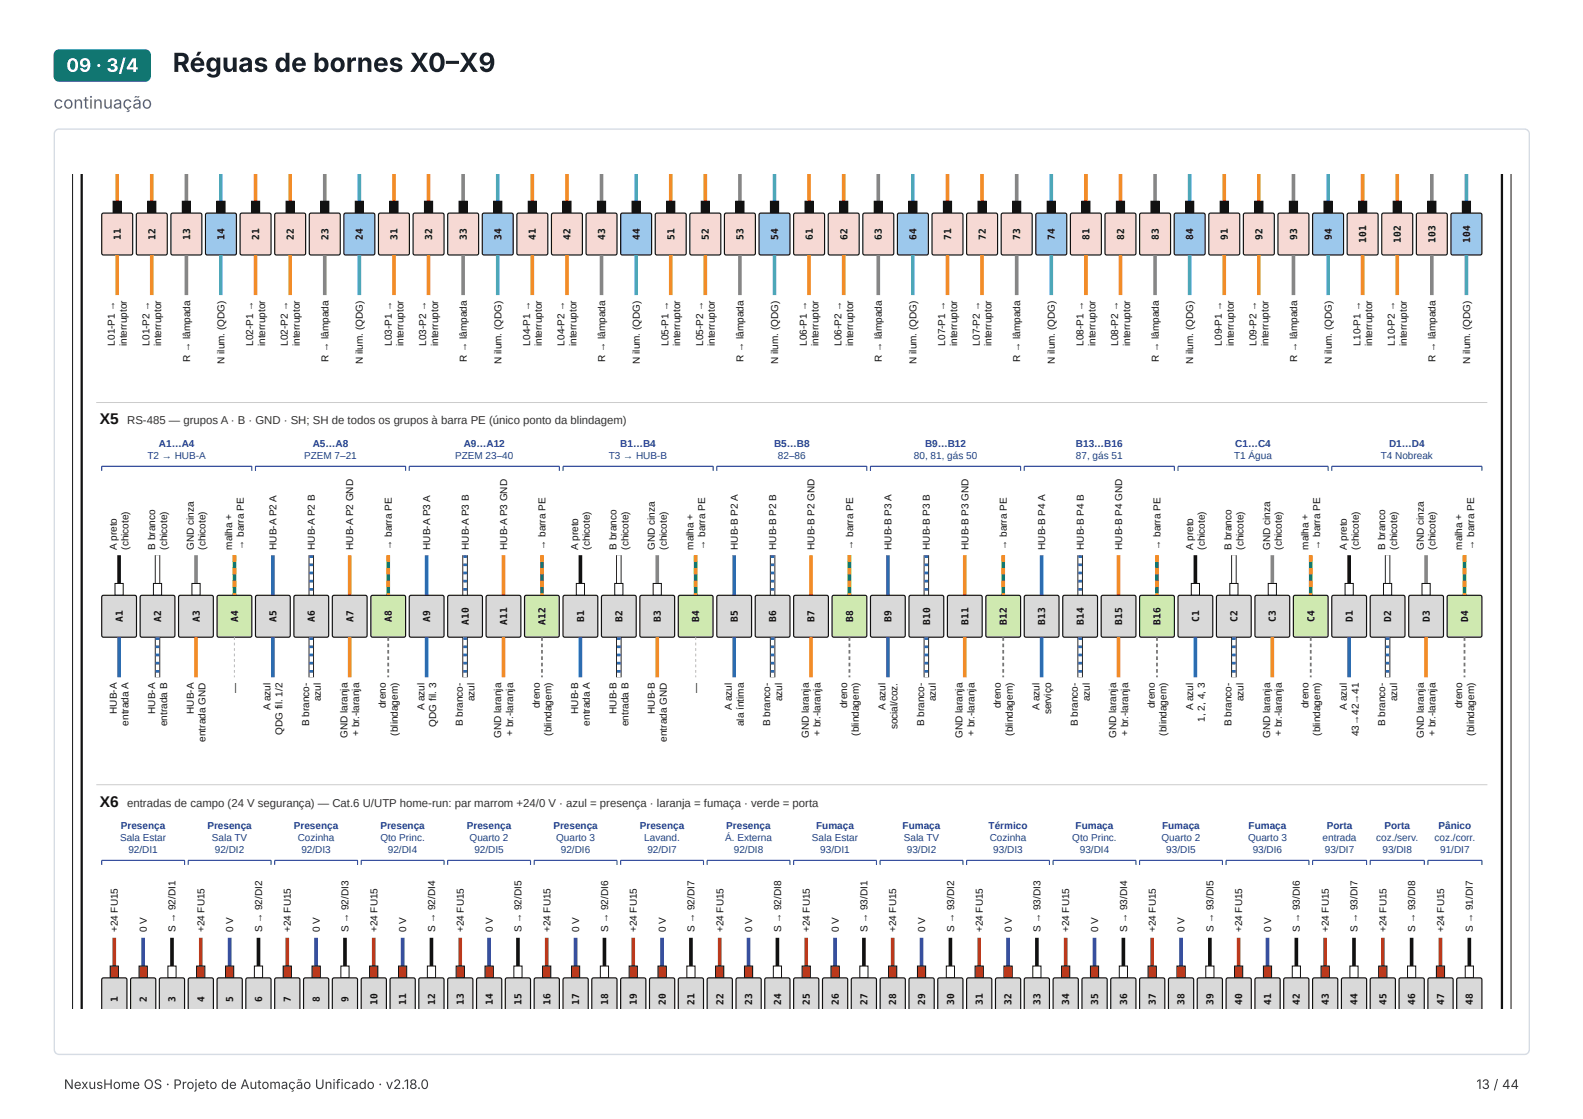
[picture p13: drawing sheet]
<svg xmlns="http://www.w3.org/2000/svg" width="297mm" height="210mm" viewBox="0 0 297 210" stroke-linecap="round" stroke-linejoin="round" font-family="sans-serif">
<defs><g id="words">
<text font-size="4.9" fill="#16202c" x="32.4" y="13.5">Réguas de bornes X0–X9</text>
<text font-size="3.5" fill="#fff" x="12.5" y="13.5">09 · 3/4</text>
<text font-size="3.2" fill="#5b6878" x="10.1" y="20.4">continuação</text>
<g font-size="2.9" fill="#111">
<text x="18.7" y="79.6">X5</text>
<text x="18.7" y="151.3">X6</text>
</g>
<g font-size="2.5" fill="#343a40">
<text x="12" y="204.3">NexusHome OS · Projeto de Automação Unificado · v2.18.0</text>
<text x="277" y="204.3">13 / 44</text>
</g>
<g font-size="2.1" fill="#333">
<text x="23.9" y="79.6">RS-485 — grupos A · B · GND · SH; SH de todos os grupos à barra PE (único ponto da blindagem)</text>
<text x="23.9" y="151.3">entradas de campo (24 V segurança) — Cat.6 U/UTP home-run: par marrom +24/0 V · azul = presença · laranja = fumaça · verde = porta</text>
</g>
<g font-size="1.9" fill="#111">
<text x="21.6" y="64.8" transform="rotate(-90 21.6 64.8)">L01-P1 →</text>
<text x="23.8" y="64.9" transform="rotate(-90 23.8 64.9)">interruptor</text>
<text x="28" y="64.8" transform="rotate(-90 28 64.8)">L01-P2 →</text>
<text x="30.3" y="64.9" transform="rotate(-90 30.3 64.9)">interruptor</text>
<text x="47.5" y="64.8" transform="rotate(-90 47.5 64.8)">L02-P1 →</text>
<text x="49.7" y="64.9" transform="rotate(-90 49.7 64.9)">interruptor</text>
<text x="54" y="64.8" transform="rotate(-90 54 64.8)">L02-P2 →</text>
<text x="56.2" y="64.9" transform="rotate(-90 56.2 64.9)">interruptor</text>
<text x="73.5" y="64.8" transform="rotate(-90 73.5 64.8)">L03-P1 →</text>
<text x="75.7" y="64.9" transform="rotate(-90 75.7 64.9)">interruptor</text>
<text x="80" y="64.8" transform="rotate(-90 80 64.8)">L03-P2 →</text>
<text x="82.2" y="64.9" transform="rotate(-90 82.2 64.9)">interruptor</text>
<text x="99.5" y="64.8" transform="rotate(-90 99.5 64.8)">L04-P1 →</text>
<text x="101.7" y="64.9" transform="rotate(-90 101.7 64.9)">interruptor</text>
<text x="105.9" y="64.8" transform="rotate(-90 105.9 64.8)">L04-P2 →</text>
<text x="108.2" y="64.9" transform="rotate(-90 108.2 64.9)">interruptor</text>
<text x="125.4" y="64.8" transform="rotate(-90 125.4 64.8)">L05-P1 →</text>
<text x="127.6" y="64.9" transform="rotate(-90 127.6 64.9)">interruptor</text>
<text x="131.9" y="64.8" transform="rotate(-90 131.9 64.8)">L05-P2 →</text>
<text x="134.1" y="64.9" transform="rotate(-90 134.1 64.9)">interruptor</text>
<text x="151.4" y="64.8" transform="rotate(-90 151.4 64.8)">L06-P1 →</text>
<text x="153.6" y="64.9" transform="rotate(-90 153.6 64.9)">interruptor</text>
<text x="157.9" y="64.8" transform="rotate(-90 157.9 64.8)">L06-P2 →</text>
<text x="160.1" y="64.9" transform="rotate(-90 160.1 64.9)">interruptor</text>
<text x="177.3" y="64.8" transform="rotate(-90 177.3 64.8)">L07-P1 →</text>
<text x="179.6" y="64.9" transform="rotate(-90 179.6 64.9)">interruptor</text>
<text x="183.8" y="64.8" transform="rotate(-90 183.8 64.8)">L07-P2 →</text>
<text x="186.1" y="64.9" transform="rotate(-90 186.1 64.9)">interruptor</text>
<text x="203.3" y="64.8" transform="rotate(-90 203.3 64.8)">L08-P1 →</text>
<text x="205.5" y="64.9" transform="rotate(-90 205.5 64.9)">interruptor</text>
<text x="209.8" y="64.8" transform="rotate(-90 209.8 64.8)">L08-P2 →</text>
<text x="212" y="64.9" transform="rotate(-90 212 64.9)">interruptor</text>
<text x="229.3" y="64.8" transform="rotate(-90 229.3 64.8)">L09-P1 →</text>
<text x="231.5" y="64.9" transform="rotate(-90 231.5 64.9)">interruptor</text>
<text x="235.8" y="64.8" transform="rotate(-90 235.8 64.8)">L09-P2 →</text>
<text x="238" y="64.9" transform="rotate(-90 238 64.9)">interruptor</text>
<text x="255.2" y="64.8" transform="rotate(-90 255.2 64.8)">L10-P1 →</text>
<text x="257.5" y="64.9" transform="rotate(-90 257.5 64.9)">interruptor</text>
<text x="261.7" y="64.8" transform="rotate(-90 261.7 64.8)">L10-P2 →</text>
<text x="263.9" y="64.9" transform="rotate(-90 263.9 64.9)">interruptor</text>
<text x="35.7" y="67.8" transform="rotate(-90 35.7 67.8)">R → lâmpada</text>
<text x="42.1" y="68.3" transform="rotate(-90 42.1 68.3)">N ilum. (QDG)</text>
<text x="61.6" y="67.9" transform="rotate(-90 61.6 67.9)">R → lâmpada</text>
<text x="68.1" y="68.3" transform="rotate(-90 68.1 68.3)">N ilum. (QDG)</text>
<text x="87.6" y="67.9" transform="rotate(-90 87.6 67.9)">R → lâmpada</text>
<text x="94.1" y="68.3" transform="rotate(-90 94.1 68.3)">N ilum. (QDG)</text>
<text x="113.5" y="67.8" transform="rotate(-90 113.5 67.8)">R → lâmpada</text>
<text x="120" y="68.3" transform="rotate(-90 120 68.3)">N ilum. (QDG)</text>
<text x="139.5" y="67.9" transform="rotate(-90 139.5 67.9)">R → lâmpada</text>
<text x="146" y="68.3" transform="rotate(-90 146 68.3)">N ilum. (QDG)</text>
<text x="165.5" y="67.9" transform="rotate(-90 165.5 67.9)">R → lâmpada</text>
<text x="172" y="68.3" transform="rotate(-90 172 68.3)">N ilum. (QDG)</text>
<text x="191.4" y="67.8" transform="rotate(-90 191.4 67.8)">R → lâmpada</text>
<text x="197.9" y="68.3" transform="rotate(-90 197.9 68.3)">N ilum. (QDG)</text>
<text x="217.4" y="67.9" transform="rotate(-90 217.4 67.9)">R → lâmpada</text>
<text x="223.9" y="68.3" transform="rotate(-90 223.9 68.3)">N ilum. (QDG)</text>
<text x="243.4" y="67.9" transform="rotate(-90 243.4 67.9)">R → lâmpada</text>
<text x="249.9" y="68.3" transform="rotate(-90 249.9 68.3)">N ilum. (QDG)</text>
<text x="269.3" y="67.8" transform="rotate(-90 269.3 67.8)">R → lâmpada</text>
<text x="275.8" y="68.3" transform="rotate(-90 275.8 68.3)">N ilum. (QDG)</text>
<text x="21.9" y="103.1" transform="rotate(-90 21.9 103.1)">A preto</text>
<text x="24.1" y="103.1" transform="rotate(-90 24.1 103.1)">(chicote)</text>
<text x="29.1" y="103.1" transform="rotate(-90 29.1 103.1)">B branco</text>
<text x="31.3" y="103.1" transform="rotate(-90 31.3 103.1)">(chicote)</text>
<text x="36.3" y="103.1" transform="rotate(-90 36.3 103.1)">GND cinza</text>
<text x="38.6" y="103.1" transform="rotate(-90 38.6 103.1)">(chicote)</text>
<text x="43.6" y="103.1" transform="rotate(-90 43.6 103.1)">malha +</text>
<text x="45.8" y="103.1" transform="rotate(-90 45.8 103.1)">→ barra PE</text>
<text x="51.9" y="103.1" transform="rotate(-90 51.9 103.1)">HUB-A P2 A</text>
<text x="59.1" y="103.1" transform="rotate(-90 59.1 103.1)">HUB-A P2 B</text>
<text x="66.3" y="103.1" transform="rotate(-90 66.3 103.1)">HUB-A P2 GND</text>
<text x="73.5" y="103.1" transform="rotate(-90 73.5 103.1)">→ barra PE</text>
<text x="80.7" y="103.1" transform="rotate(-90 80.7 103.1)">HUB-A P3 A</text>
<text x="87.9" y="103.1" transform="rotate(-90 87.9 103.1)">HUB-A P3 B</text>
<text x="95.1" y="103.1" transform="rotate(-90 95.1 103.1)">HUB-A P3 GND</text>
<text x="102.4" y="103.1" transform="rotate(-90 102.4 103.1)">→ barra PE</text>
<text x="108.5" y="103.1" transform="rotate(-90 108.5 103.1)">A preto</text>
<text x="110.7" y="103.1" transform="rotate(-90 110.7 103.1)">(chicote)</text>
<text x="115.7" y="103.1" transform="rotate(-90 115.7 103.1)">B branco</text>
<text x="117.9" y="103.1" transform="rotate(-90 117.9 103.1)">(chicote)</text>
<text x="122.9" y="103.1" transform="rotate(-90 122.9 103.1)">GND cinza</text>
<text x="125.1" y="103.1" transform="rotate(-90 125.1 103.1)">(chicote)</text>
<text x="130.1" y="103.1" transform="rotate(-90 130.1 103.1)">malha +</text>
<text x="132.3" y="103.1" transform="rotate(-90 132.3 103.1)">→ barra PE</text>
<text x="138.4" y="103.1" transform="rotate(-90 138.4 103.1)">HUB-B P2 A</text>
<text x="145.6" y="103.1" transform="rotate(-90 145.6 103.1)">HUB-B P2 B</text>
<text x="152.8" y="103.1" transform="rotate(-90 152.8 103.1)">HUB-B P2 GND</text>
<text x="160.1" y="103.1" transform="rotate(-90 160.1 103.1)">→ barra PE</text>
<text x="167.3" y="103.1" transform="rotate(-90 167.3 103.1)">HUB-B P3 A</text>
<text x="174.5" y="103.1" transform="rotate(-90 174.5 103.1)">HUB-B P3 B</text>
<text x="181.7" y="103.1" transform="rotate(-90 181.7 103.1)">HUB-B P3 GND</text>
<text x="188.9" y="103.1" transform="rotate(-90 188.9 103.1)">→ barra PE</text>
<text x="196.1" y="103.1" transform="rotate(-90 196.1 103.1)">HUB-B P4 A</text>
<text x="203.3" y="103.1" transform="rotate(-90 203.3 103.1)">HUB-B P4 B</text>
<text x="210.5" y="103.1" transform="rotate(-90 210.5 103.1)">HUB-B P4 GND</text>
<text x="217.8" y="103.1" transform="rotate(-90 217.8 103.1)">→ barra PE</text>
<text x="223.9" y="103.1" transform="rotate(-90 223.9 103.1)">A preto</text>
<text x="226.1" y="103.1" transform="rotate(-90 226.1 103.1)">(chicote)</text>
<text x="231.1" y="103.1" transform="rotate(-90 231.1 103.1)">B branco</text>
<text x="233.3" y="103.1" transform="rotate(-90 233.3 103.1)">(chicote)</text>
<text x="238.3" y="103.1" transform="rotate(-90 238.3 103.1)">GND cinza</text>
<text x="240.5" y="103.1" transform="rotate(-90 240.5 103.1)">(chicote)</text>
<text x="245.5" y="103.1" transform="rotate(-90 245.5 103.1)">malha +</text>
<text x="247.7" y="103.1" transform="rotate(-90 247.7 103.1)">→ barra PE</text>
<text x="252.7" y="103.1" transform="rotate(-90 252.7 103.1)">A preto</text>
<text x="254.9" y="103.1" transform="rotate(-90 254.9 103.1)">(chicote)</text>
<text x="259.9" y="103.1" transform="rotate(-90 259.9 103.1)">B branco</text>
<text x="262.1" y="103.1" transform="rotate(-90 262.1 103.1)">(chicote)</text>
<text x="267.1" y="103.1" transform="rotate(-90 267.1 103.1)">GND cinza</text>
<text x="269.4" y="103.1" transform="rotate(-90 269.4 103.1)">(chicote)</text>
<text x="274.3" y="103.1" transform="rotate(-90 274.3 103.1)">malha +</text>
<text x="276.6" y="103.1" transform="rotate(-90 276.6 103.1)">→ barra PE</text>
<text x="44.7" y="129.9" transform="rotate(-90 44.7 129.9)">—</text>
<text x="60.2" y="131.5" transform="rotate(-90 60.2 131.5)">azul</text>
<text x="89" y="131.5" transform="rotate(-90 89 131.5)">azul</text>
<text x="131.2" y="129.9" transform="rotate(-90 131.2 129.9)">—</text>
<text x="146.8" y="131.5" transform="rotate(-90 146.8 131.5)">azul</text>
<text x="175.6" y="131.5" transform="rotate(-90 175.6 131.5)">azul</text>
<text x="204.5" y="131.5" transform="rotate(-90 204.5 131.5)">azul</text>
<text x="233.3" y="131.5" transform="rotate(-90 233.3 131.5)">azul</text>
<text x="262.1" y="131.5" transform="rotate(-90 262.1 131.5)">azul</text>
<text x="21.9" y="133.9" transform="rotate(-90 21.9 133.9)">HUB-A</text>
<text x="24.1" y="136.1" transform="rotate(-90 24.1 136.1)">entrada A</text>
<text x="29.1" y="133.9" transform="rotate(-90 29.1 133.9)">HUB-A</text>
<text x="31.3" y="136.2" transform="rotate(-90 31.3 136.2)">entrada B</text>
<text x="36.4" y="133.9" transform="rotate(-90 36.4 133.9)">HUB-A</text>
<text x="50.8" y="133.2" transform="rotate(-90 50.8 133.2)">A azul</text>
<text x="53" y="137.9" transform="rotate(-90 53 137.9)">QDG fil. 1/2</text>
<text x="58" y="136.2" transform="rotate(-90 58 136.2)">B branco-</text>
<text x="72.4" y="132.9" transform="rotate(-90 72.4 132.9)">dreno</text>
<text x="74.6" y="138" transform="rotate(-90 74.6 138)">(blindagem)</text>
<text x="79.6" y="133.2" transform="rotate(-90 79.6 133.2)">A azul</text>
<text x="81.8" y="136.3" transform="rotate(-90 81.8 136.3)">QDG fil. 3</text>
<text x="86.8" y="136.2" transform="rotate(-90 86.8 136.2)">B branco-</text>
<text x="101.3" y="132.9" transform="rotate(-90 101.3 132.9)">dreno</text>
<text x="103.5" y="138" transform="rotate(-90 103.5 138)">(blindagem)</text>
<text x="108.5" y="133.9" transform="rotate(-90 108.5 133.9)">HUB-B</text>
<text x="110.7" y="136.1" transform="rotate(-90 110.7 136.1)">entrada A</text>
<text x="115.7" y="133.9" transform="rotate(-90 115.7 133.9)">HUB-B</text>
<text x="117.9" y="136.2" transform="rotate(-90 117.9 136.2)">entrada B</text>
<text x="122.9" y="133.9" transform="rotate(-90 122.9 133.9)">HUB-B</text>
<text x="137.3" y="133.2" transform="rotate(-90 137.3 133.2)">A azul</text>
<text x="139.5" y="136.2" transform="rotate(-90 139.5 136.2)">ala íntima</text>
<text x="144.5" y="136.2" transform="rotate(-90 144.5 136.2)">B branco-</text>
<text x="158.9" y="132.9" transform="rotate(-90 158.9 132.9)">dreno</text>
<text x="161.2" y="138" transform="rotate(-90 161.2 138)">(blindagem)</text>
<text x="166.2" y="133.2" transform="rotate(-90 166.2 133.2)">A azul</text>
<text x="168.4" y="136.8" transform="rotate(-90 168.4 136.8)">social/coz.</text>
<text x="173.4" y="136.2" transform="rotate(-90 173.4 136.2)">B branco-</text>
<text x="187.8" y="132.9" transform="rotate(-90 187.8 132.9)">dreno</text>
<text x="190" y="138" transform="rotate(-90 190 138)">(blindagem)</text>
<text x="195" y="133.2" transform="rotate(-90 195 133.2)">A azul</text>
<text x="197.2" y="134" transform="rotate(-90 197.2 134)">serviço</text>
<text x="202.2" y="136.2" transform="rotate(-90 202.2 136.2)">B branco-</text>
<text x="216.6" y="132.9" transform="rotate(-90 216.6 132.9)">dreno</text>
<text x="218.9" y="138" transform="rotate(-90 218.9 138)">(blindagem)</text>
<text x="223.9" y="133.2" transform="rotate(-90 223.9 133.2)">A azul</text>
<text x="226.1" y="135.4" transform="rotate(-90 226.1 135.4)">1, 2, 4, 3</text>
<text x="231.1" y="136.2" transform="rotate(-90 231.1 136.2)">B branco-</text>
<text x="245.5" y="132.9" transform="rotate(-90 245.5 132.9)">dreno</text>
<text x="247.7" y="138" transform="rotate(-90 247.7 138)">(blindagem)</text>
<text x="252.7" y="133.2" transform="rotate(-90 252.7 133.2)">A azul</text>
<text x="259.9" y="136.2" transform="rotate(-90 259.9 136.2)">B branco-</text>
<text x="274.4" y="132.9" transform="rotate(-90 274.4 132.9)">dreno</text>
<text x="276.6" y="138" transform="rotate(-90 276.6 138)">(blindagem)</text>
<text x="38.6" y="139.1" transform="rotate(-90 38.6 139.1)">entrada GND</text>
<text x="65.2" y="138.4" transform="rotate(-90 65.2 138.4)">GND laranja</text>
<text x="67.4" y="138" transform="rotate(-90 67.4 138)">+ br.-laranja</text>
<text x="94" y="138.4" transform="rotate(-90 94 138.4)">GND laranja</text>
<text x="96.3" y="138" transform="rotate(-90 96.3 138)">+ br.-laranja</text>
<text x="125.1" y="139.1" transform="rotate(-90 125.1 139.1)">entrada GND</text>
<text x="151.7" y="138.4" transform="rotate(-90 151.7 138.4)">GND laranja</text>
<text x="154" y="138" transform="rotate(-90 154 138)">+ br.-laranja</text>
<text x="180.6" y="138.4" transform="rotate(-90 180.6 138.4)">GND laranja</text>
<text x="182.8" y="138" transform="rotate(-90 182.8 138)">+ br.-laranja</text>
<text x="209.4" y="138.4" transform="rotate(-90 209.4 138.4)">GND laranja</text>
<text x="211.7" y="138" transform="rotate(-90 211.7 138)">+ br.-laranja</text>
<text x="238.3" y="138.4" transform="rotate(-90 238.3 138.4)">GND laranja</text>
<text x="240.5" y="138" transform="rotate(-90 240.5 138)">+ br.-laranja</text>
<text x="254.9" y="138.1" transform="rotate(-90 254.9 138.1)">43→42→41</text>
<text x="267.1" y="138.4" transform="rotate(-90 267.1 138.4)">GND laranja</text>
<text x="269.4" y="138" transform="rotate(-90 269.4 138)">+ br.-laranja</text>
<text x="22.1" y="174.9" transform="rotate(-90 22.1 174.9)">+24 FU15</text>
<text x="27.5" y="174.9" transform="rotate(-90 27.5 174.9)">0 V</text>
<text x="33" y="174.9" transform="rotate(-90 33 174.9)">S → 92/DI1</text>
<text x="38.4" y="174.9" transform="rotate(-90 38.4 174.9)">+24 FU15</text>
<text x="43.8" y="174.9" transform="rotate(-90 43.8 174.9)">0 V</text>
<text x="49.2" y="174.9" transform="rotate(-90 49.2 174.9)">S → 92/DI2</text>
<text x="54.6" y="174.9" transform="rotate(-90 54.6 174.9)">+24 FU15</text>
<text x="60" y="174.9" transform="rotate(-90 60 174.9)">0 V</text>
<text x="65.4" y="174.9" transform="rotate(-90 65.4 174.9)">S → 92/DI3</text>
<text x="70.8" y="174.9" transform="rotate(-90 70.8 174.9)">+24 FU15</text>
<text x="76.2" y="174.9" transform="rotate(-90 76.2 174.9)">0 V</text>
<text x="81.6" y="174.9" transform="rotate(-90 81.6 174.9)">S → 92/DI4</text>
<text x="87" y="174.9" transform="rotate(-90 87 174.9)">+24 FU15</text>
<text x="92.4" y="174.9" transform="rotate(-90 92.4 174.9)">0 V</text>
<text x="97.9" y="174.9" transform="rotate(-90 97.9 174.9)">S → 92/DI5</text>
<text x="103.3" y="174.9" transform="rotate(-90 103.3 174.9)">+24 FU15</text>
<text x="108.7" y="174.9" transform="rotate(-90 108.7 174.9)">0 V</text>
<text x="114.1" y="174.9" transform="rotate(-90 114.1 174.9)">S → 92/DI6</text>
<text x="119.5" y="174.9" transform="rotate(-90 119.5 174.9)">+24 FU15</text>
<text x="124.9" y="174.9" transform="rotate(-90 124.9 174.9)">0 V</text>
<text x="130.3" y="174.9" transform="rotate(-90 130.3 174.9)">S → 92/DI7</text>
<text x="135.7" y="174.9" transform="rotate(-90 135.7 174.9)">+24 FU15</text>
<text x="141.1" y="174.9" transform="rotate(-90 141.1 174.9)">0 V</text>
<text x="146.5" y="174.9" transform="rotate(-90 146.5 174.9)">S → 92/DI8</text>
<text x="151.9" y="174.9" transform="rotate(-90 151.9 174.9)">+24 FU15</text>
<text x="157.4" y="174.9" transform="rotate(-90 157.4 174.9)">0 V</text>
<text x="162.8" y="174.9" transform="rotate(-90 162.8 174.9)">S → 93/DI1</text>
<text x="168.2" y="174.9" transform="rotate(-90 168.2 174.9)">+24 FU15</text>
<text x="173.6" y="174.9" transform="rotate(-90 173.6 174.9)">0 V</text>
<text x="179" y="174.9" transform="rotate(-90 179 174.9)">S → 93/DI2</text>
<text x="184.4" y="174.9" transform="rotate(-90 184.4 174.9)">+24 FU15</text>
<text x="189.8" y="174.9" transform="rotate(-90 189.8 174.9)">0 V</text>
<text x="195.2" y="174.9" transform="rotate(-90 195.2 174.9)">S → 93/DI3</text>
<text x="200.6" y="174.9" transform="rotate(-90 200.6 174.9)">+24 FU15</text>
<text x="206" y="174.9" transform="rotate(-90 206 174.9)">0 V</text>
<text x="211.5" y="174.9" transform="rotate(-90 211.5 174.9)">S → 93/DI4</text>
<text x="216.9" y="174.9" transform="rotate(-90 216.9 174.9)">+24 FU15</text>
<text x="222.3" y="174.9" transform="rotate(-90 222.3 174.9)">0 V</text>
<text x="227.7" y="174.9" transform="rotate(-90 227.7 174.9)">S → 93/DI5</text>
<text x="233.1" y="174.9" transform="rotate(-90 233.1 174.9)">+24 FU15</text>
<text x="238.5" y="174.9" transform="rotate(-90 238.5 174.9)">0 V</text>
<text x="243.9" y="174.9" transform="rotate(-90 243.9 174.9)">S → 93/DI6</text>
<text x="249.3" y="174.9" transform="rotate(-90 249.3 174.9)">+24 FU15</text>
<text x="254.7" y="174.9" transform="rotate(-90 254.7 174.9)">S → 93/DI7</text>
<text x="260.1" y="174.9" transform="rotate(-90 260.1 174.9)">+24 FU15</text>
<text x="265.5" y="174.9" transform="rotate(-90 265.5 174.9)">S → 93/DI8</text>
<text x="271" y="174.9" transform="rotate(-90 271 174.9)">+24 FU15</text>
<text x="276.4" y="174.9" transform="rotate(-90 276.4 174.9)">S → 91/DI7</text>
</g>
<g font-size="1.9" fill="#1f3a93">
<text x="29.8" y="83.9">A1…A4</text>
<text x="58.7" y="83.9">A5…A8</text>
<text x="87" y="83.9">A9…A12</text>
<text x="116.4" y="83.9">B1…B4</text>
<text x="145.2" y="83.9">B5…B8</text>
<text x="173.6" y="83.9">B9…B12</text>
<text x="201.9" y="83.9">B13…B16</text>
<text x="231.8" y="83.9">C1…C4</text>
<text x="260.6" y="83.9">D1…D4</text>
<text x="27.7" y="86.1">T2 → HUB-A</text>
<text x="57.1" y="86.1">PZEM 7–21</text>
<text x="85.4" y="86.1">PZEM 23–40</text>
<text x="114.2" y="86.1">T3 → HUB-B</text>
<text x="146" y="86.1">82–86</text>
<text x="171.5" y="86.1">80, 81, gás 50</text>
<text x="201.9" y="86.1">87, gás 51</text>
<text x="231.6" y="86.1">T1 Água</text>
<text x="259.1" y="86.1">T4 Nobreak</text>
<text x="22.7" y="155.6">Presença</text>
<text x="38.9" y="155.6">Presença</text>
<text x="55.1" y="155.6">Presença</text>
<text x="71.4" y="155.6">Presença</text>
<text x="87.6" y="155.6">Presença</text>
<text x="103.8" y="155.6">Presença</text>
<text x="120" y="155.6">Presença</text>
<text x="136.3" y="155.6">Presença</text>
<text x="153.1" y="155.6">Fumaça</text>
<text x="169.4" y="155.6">Fumaça</text>
<text x="185.5" y="155.6">Térmico</text>
<text x="201.8" y="155.6">Fumaça</text>
<text x="218" y="155.6">Fumaça</text>
<text x="234.3" y="155.6">Fumaça</text>
<text x="248.9" y="155.6">Porta</text>
<text x="259.8" y="155.6">Porta</text>
<text x="269.9" y="155.6">Pânico</text>
<text x="22.5" y="157.8">Sala Estar</text>
<text x="24.1" y="160">92/DI1</text>
<text x="39.8" y="157.8">Sala TV</text>
<text x="40.3" y="160">92/DI2</text>
<text x="55.9" y="157.8">Cozinha</text>
<text x="56.5" y="160">92/DI3</text>
<text x="71.4" y="157.8">Qto Princ.</text>
<text x="72.8" y="160">92/DI4</text>
<text x="88.1" y="157.8">Quarto 2</text>
<text x="89" y="160">92/DI5</text>
<text x="104.3" y="157.8">Quarto 3</text>
<text x="105.2" y="160">92/DI6</text>
<text x="120.9" y="157.8">Lavand.</text>
<text x="121.5" y="160">92/DI7</text>
<text x="136.1" y="157.8">Á. Externa</text>
<text x="137.7" y="160">92/DI8</text>
<text x="152.3" y="157.8">Sala Estar</text>
<text x="153.9" y="160">93/DI1</text>
<text x="169.6" y="157.8">Sala TV</text>
<text x="170.1" y="160">93/DI2</text>
<text x="185.7" y="157.8">Cozinha</text>
<text x="186.4" y="160">93/DI3</text>
<text x="201.2" y="157.8">Qto Princ.</text>
<text x="202.6" y="160">93/DI4</text>
<text x="217.9" y="157.8">Quarto 2</text>
<text x="218.8" y="160">93/DI5</text>
<text x="234.2" y="157.8">Quarto 3</text>
<text x="235" y="160">93/DI6</text>
<text x="248.2" y="157.8">entrada</text>
<text x="248.6" y="160">93/DI7</text>
<text x="258.2" y="157.8">coz./serv.</text>
<text x="259.4" y="160">93/DI8</text>
<text x="269.2" y="157.8">coz./corr.</text>
<text x="270.2" y="160">91/DI7</text>
</g>
<g font-size="1.8" fill="#111">
<text x="22.7" y="45" transform="rotate(-90 22.7 45)">11</text>
<text x="29.2" y="45" transform="rotate(-90 29.2 45)">12</text>
<text x="35.7" y="45" transform="rotate(-90 35.7 45)">13</text>
<text x="42.1" y="45" transform="rotate(-90 42.1 45)">14</text>
<text x="48.6" y="45" transform="rotate(-90 48.6 45)">21</text>
<text x="55.1" y="45" transform="rotate(-90 55.1 45)">22</text>
<text x="61.6" y="45" transform="rotate(-90 61.6 45)">23</text>
<text x="68.1" y="45" transform="rotate(-90 68.1 45)">24</text>
<text x="74.6" y="45" transform="rotate(-90 74.6 45)">31</text>
<text x="81.1" y="45" transform="rotate(-90 81.1 45)">32</text>
<text x="87.6" y="45" transform="rotate(-90 87.6 45)">33</text>
<text x="94.1" y="45" transform="rotate(-90 94.1 45)">34</text>
<text x="100.6" y="45" transform="rotate(-90 100.6 45)">41</text>
<text x="107.1" y="45" transform="rotate(-90 107.1 45)">42</text>
<text x="113.5" y="45" transform="rotate(-90 113.5 45)">43</text>
<text x="120" y="45" transform="rotate(-90 120 45)">44</text>
<text x="126.5" y="45" transform="rotate(-90 126.5 45)">51</text>
<text x="133" y="45" transform="rotate(-90 133 45)">52</text>
<text x="139.5" y="45" transform="rotate(-90 139.5 45)">53</text>
<text x="146" y="45" transform="rotate(-90 146 45)">54</text>
<text x="152.5" y="45" transform="rotate(-90 152.5 45)">61</text>
<text x="159" y="45" transform="rotate(-90 159 45)">62</text>
<text x="165.5" y="45" transform="rotate(-90 165.5 45)">63</text>
<text x="172" y="45" transform="rotate(-90 172 45)">64</text>
<text x="178.5" y="45" transform="rotate(-90 178.5 45)">71</text>
<text x="184.9" y="45" transform="rotate(-90 184.9 45)">72</text>
<text x="191.4" y="45" transform="rotate(-90 191.4 45)">73</text>
<text x="197.9" y="45" transform="rotate(-90 197.9 45)">74</text>
<text x="204.4" y="45" transform="rotate(-90 204.4 45)">81</text>
<text x="210.9" y="45" transform="rotate(-90 210.9 45)">82</text>
<text x="217.4" y="45" transform="rotate(-90 217.4 45)">83</text>
<text x="223.9" y="45" transform="rotate(-90 223.9 45)">84</text>
<text x="230.4" y="45" transform="rotate(-90 230.4 45)">91</text>
<text x="236.9" y="45" transform="rotate(-90 236.9 45)">92</text>
<text x="243.4" y="45" transform="rotate(-90 243.4 45)">93</text>
<text x="249.9" y="45" transform="rotate(-90 249.9 45)">94</text>
<text x="256.3" y="45.5" transform="rotate(-90 256.3 45.5)">101</text>
<text x="262.8" y="45.5" transform="rotate(-90 262.8 45.5)">102</text>
<text x="269.3" y="45.5" transform="rotate(-90 269.3 45.5)">103</text>
<text x="275.8" y="45.5" transform="rotate(-90 275.8 45.5)">104</text>
<text x="23" y="116.7" transform="rotate(-90 23 116.7)">A1</text>
<text x="30.2" y="116.7" transform="rotate(-90 30.2 116.7)">A2</text>
<text x="37.5" y="116.7" transform="rotate(-90 37.5 116.7)">A3</text>
<text x="44.7" y="116.7" transform="rotate(-90 44.7 116.7)">A4</text>
<text x="51.9" y="116.7" transform="rotate(-90 51.9 116.7)">A5</text>
<text x="59.1" y="116.7" transform="rotate(-90 59.1 116.7)">A6</text>
<text x="66.3" y="116.7" transform="rotate(-90 66.3 116.7)">A7</text>
<text x="73.5" y="116.7" transform="rotate(-90 73.5 116.7)">A8</text>
<text x="80.7" y="116.7" transform="rotate(-90 80.7 116.7)">A9</text>
<text x="87.9" y="117.2" transform="rotate(-90 87.9 117.2)">A10</text>
<text x="95.1" y="117.2" transform="rotate(-90 95.1 117.2)">A11</text>
<text x="102.4" y="117.2" transform="rotate(-90 102.4 117.2)">A12</text>
<text x="109.6" y="116.7" transform="rotate(-90 109.6 116.7)">B1</text>
<text x="116.8" y="116.7" transform="rotate(-90 116.8 116.7)">B2</text>
<text x="124" y="116.7" transform="rotate(-90 124 116.7)">B3</text>
<text x="131.2" y="116.7" transform="rotate(-90 131.2 116.7)">B4</text>
<text x="138.4" y="116.7" transform="rotate(-90 138.4 116.7)">B5</text>
<text x="145.6" y="116.7" transform="rotate(-90 145.6 116.7)">B6</text>
<text x="152.9" y="116.7" transform="rotate(-90 152.9 116.7)">B7</text>
<text x="160.1" y="116.7" transform="rotate(-90 160.1 116.7)">B8</text>
<text x="167.3" y="116.7" transform="rotate(-90 167.3 116.7)">B9</text>
<text x="174.5" y="117.2" transform="rotate(-90 174.5 117.2)">B10</text>
<text x="181.7" y="117.2" transform="rotate(-90 181.7 117.2)">B11</text>
<text x="188.9" y="117.2" transform="rotate(-90 188.9 117.2)">B12</text>
<text x="196.1" y="117.2" transform="rotate(-90 196.1 117.2)">B13</text>
<text x="203.3" y="117.2" transform="rotate(-90 203.3 117.2)">B14</text>
<text x="210.6" y="117.2" transform="rotate(-90 210.6 117.2)">B15</text>
<text x="217.8" y="117.2" transform="rotate(-90 217.8 117.2)">B16</text>
<text x="225" y="116.7" transform="rotate(-90 225 116.7)">C1</text>
<text x="232.2" y="116.7" transform="rotate(-90 232.2 116.7)">C2</text>
<text x="239.4" y="116.7" transform="rotate(-90 239.4 116.7)">C3</text>
<text x="246.6" y="116.7" transform="rotate(-90 246.6 116.7)">C4</text>
<text x="253.8" y="116.7" transform="rotate(-90 253.8 116.7)">D1</text>
<text x="261" y="116.7" transform="rotate(-90 261 116.7)">D2</text>
<text x="268.3" y="116.7" transform="rotate(-90 268.3 116.7)">D3</text>
<text x="275.5" y="116.7" transform="rotate(-90 275.5 116.7)">D4</text>
<text x="22.1" y="187.9" transform="rotate(-90 22.1 187.9)">1</text>
<text x="27.5" y="187.9" transform="rotate(-90 27.5 187.9)">2</text>
<text x="33" y="187.9" transform="rotate(-90 33 187.9)">3</text>
<text x="38.3" y="187.9" transform="rotate(-90 38.3 187.9)">4</text>
<text x="43.8" y="187.9" transform="rotate(-90 43.8 187.9)">5</text>
<text x="49.2" y="187.9" transform="rotate(-90 49.2 187.9)">6</text>
<text x="54.6" y="187.9" transform="rotate(-90 54.6 187.9)">7</text>
<text x="60" y="187.9" transform="rotate(-90 60 187.9)">8</text>
<text x="65.4" y="187.9" transform="rotate(-90 65.4 187.9)">9</text>
<text x="70.8" y="188.4" transform="rotate(-90 70.8 188.4)">10</text>
<text x="76.2" y="188.4" transform="rotate(-90 76.2 188.4)">11</text>
<text x="81.6" y="188.4" transform="rotate(-90 81.6 188.4)">12</text>
<text x="87" y="188.4" transform="rotate(-90 87 188.4)">13</text>
<text x="92.4" y="188.4" transform="rotate(-90 92.4 188.4)">14</text>
<text x="97.9" y="188.4" transform="rotate(-90 97.9 188.4)">15</text>
<text x="103.3" y="188.4" transform="rotate(-90 103.3 188.4)">16</text>
<text x="108.7" y="188.4" transform="rotate(-90 108.7 188.4)">17</text>
<text x="114.1" y="188.4" transform="rotate(-90 114.1 188.4)">18</text>
<text x="119.5" y="188.4" transform="rotate(-90 119.5 188.4)">19</text>
<text x="124.9" y="188.4" transform="rotate(-90 124.9 188.4)">20</text>
<text x="130.3" y="188.4" transform="rotate(-90 130.3 188.4)">21</text>
<text x="135.7" y="188.4" transform="rotate(-90 135.7 188.4)">22</text>
<text x="141.1" y="188.4" transform="rotate(-90 141.1 188.4)">23</text>
<text x="146.5" y="188.4" transform="rotate(-90 146.5 188.4)">24</text>
<text x="151.9" y="188.4" transform="rotate(-90 151.9 188.4)">25</text>
<text x="157.4" y="188.4" transform="rotate(-90 157.4 188.4)">26</text>
<text x="162.8" y="188.4" transform="rotate(-90 162.8 188.4)">27</text>
<text x="168.2" y="188.4" transform="rotate(-90 168.2 188.4)">28</text>
<text x="173.6" y="188.4" transform="rotate(-90 173.6 188.4)">29</text>
<text x="179" y="188.4" transform="rotate(-90 179 188.4)">30</text>
<text x="184.4" y="188.4" transform="rotate(-90 184.4 188.4)">31</text>
<text x="189.8" y="188.4" transform="rotate(-90 189.8 188.4)">32</text>
<text x="195.2" y="188.4" transform="rotate(-90 195.2 188.4)">33</text>
<text x="200.6" y="188.4" transform="rotate(-90 200.6 188.4)">34</text>
<text x="206" y="188.4" transform="rotate(-90 206 188.4)">35</text>
<text x="211.5" y="188.4" transform="rotate(-90 211.5 188.4)">36</text>
<text x="216.9" y="188.4" transform="rotate(-90 216.9 188.4)">37</text>
<text x="222.3" y="188.4" transform="rotate(-90 222.3 188.4)">38</text>
<text x="227.7" y="188.4" transform="rotate(-90 227.7 188.4)">39</text>
<text x="233.1" y="188.4" transform="rotate(-90 233.1 188.4)">40</text>
<text x="238.5" y="188.4" transform="rotate(-90 238.5 188.4)">41</text>
<text x="243.9" y="188.4" transform="rotate(-90 243.9 188.4)">42</text>
<text x="249.3" y="188.4" transform="rotate(-90 249.3 188.4)">43</text>
<text x="254.7" y="188.4" transform="rotate(-90 254.7 188.4)">44</text>
<text x="260.1" y="188.4" transform="rotate(-90 260.1 188.4)">45</text>
<text x="265.5" y="188.4" transform="rotate(-90 265.5 188.4)">46</text>
<text x="271" y="188.4" transform="rotate(-90 271 188.4)">47</text>
<text x="276.4" y="188.4" transform="rotate(-90 276.4 188.4)">48</text>
</g>
</g></defs>
<path d="M10.4 9.6l.7-.3h16.2a1.06 1.06 0 0 1 1 1v4a1.06 1.06 0 0 1-1 1h-16.2a1.06 1.06 0 0 1-1-1v-4z" fill="#0f766e"/>
<path d="M10.5 24.5l.6-.3h274.9a.93 .93 0 0 1 .9 .9v171.8a.93 .93 0 0 1-.9 .9h-274.9a.93 .93 0 0 1-.9-.9v-171.8z" fill="none" stroke="#d6dce4" stroke-width=".26"/>
<path d="M11.9 32.8h273.3v156.4h-273.3z" fill="#fff"/>
<path d="M13.6 32.8v156.4M283.5 32.8v156.4" fill="none" stroke="#111" stroke-width=".19"/>
<path d="M15.3 32.8v156.4M281.8 32.8v156.4" fill="none" stroke="#111" stroke-width=".43"/>
<path d="M22 32.8v7.2" fill="none" stroke="#f28c28" stroke-width=".68" stroke-linecap="butt"/>
<path d="M21.2 37.7h1.6v2.3h-1.6z" fill="#111"/>
<path d="M21.2 37.7h1.6v2.3h-1.6z" fill="none" stroke="#111" stroke-width=".19"/>
<path d="M19.2 40.1l.2-.1h5.2l.2 .1 .1 .2v7.2l-.1 .2-.2 .1h-5.2l-.2-.1-.1-.2v-7.2z" fill="#f6d9d4"/>
<path d="M19.2 40.1l.2-.1h5.2l.2 .1 .1 .2v7.2l-.1 .2-.2 .1h-5.2l-.2-.1-.1-.2v-7.2z" fill="none" stroke="#111" stroke-width=".22"/>
<path d="M28.5 32.8v7.2M22 47.8v7.5" fill="none" stroke="#f28c28" stroke-width=".68" stroke-linecap="butt"/>
<path d="M27.7 37.7h1.5v2.3h-1.5z" fill="#111"/>
<path d="M27.7 37.7h1.5v2.3h-1.5z" fill="none" stroke="#111" stroke-width=".19"/>
<path d="M25.7 40.1l.2-.1h5.1l.3 .1 .1 .2v7.2l-.1 .2-.3 .1h-5.1l-.2-.1-.1-.2v-7.2z" fill="#f6d9d4"/>
<path d="M25.7 40.1l.2-.1h5.1l.3 .1 .1 .2v7.2l-.1 .2-.3 .1h-5.1l-.2-.1-.1-.2v-7.2z" fill="none" stroke="#111" stroke-width=".22"/>
<path d="M28.5 47.8v7.5" fill="none" stroke="#f28c28" stroke-width=".68" stroke-linecap="butt"/>
<path d="M35 32.8v7.2" fill="none" stroke="#888" stroke-width=".68" stroke-linecap="butt"/>
<path d="M34.2 37.7h1.5v2.3h-1.5z" fill="#111"/>
<path d="M34.2 37.7h1.5v2.3h-1.5z" fill="none" stroke="#111" stroke-width=".19"/>
<path d="M32.2 40.1l.2-.1h5.1l.3 .1 .1 .2v7.2l-.1 .2-.3 .1h-5.1l-.2-.1-.1-.2v-7.2z" fill="#f6d9d4"/>
<path d="M32.2 40.1l.2-.1h5.1l.3 .1 .1 .2v7.2l-.1 .2-.3 .1h-5.1l-.2-.1-.1-.2v-7.2z" fill="none" stroke="#111" stroke-width=".22"/>
<path d="M35 47.8v7.5" fill="none" stroke="#888" stroke-width=".68" stroke-linecap="butt"/>
<path d="M41.5 32.8v7.2" fill="none" stroke="#4aa3df" stroke-width=".68" stroke-linecap="butt"/>
<path d="M40.7 37.7h1.5v2.3h-1.5z" fill="#111"/>
<path d="M40.7 37.7h1.5v2.3h-1.5z" fill="none" stroke="#111" stroke-width=".19"/>
<path d="M38.7 40.1l.2-.1h5.1l.3 .1 .1 .2v7.2l-.1 .2-.3 .1h-5.1l-.2-.1-.1-.2v-7.2z" fill="#9cc8ec"/>
<path d="M38.7 40.1l.2-.1h5.1l.3 .1 .1 .2v7.2l-.1 .2-.3 .1h-5.1l-.2-.1-.1-.2v-7.2z" fill="none" stroke="#111" stroke-width=".22"/>
<path d="M41.5 47.8v7.5" fill="none" stroke="#4aa3df" stroke-width=".68" stroke-linecap="butt"/>
<path d="M48 32.8v7.2" fill="none" stroke="#f28c28" stroke-width=".68" stroke-linecap="butt"/>
<path d="M47.2 37.7h1.5v2.3h-1.5z" fill="#111"/>
<path d="M47.2 37.7h1.5v2.3h-1.5z" fill="none" stroke="#111" stroke-width=".19"/>
<path d="M45.1 40.1l.3-.1h5.1l.3 .1 .1 .2v7.2l-.1 .2-.3 .1h-5.1l-.3-.1-.1-.2v-7.2z" fill="#f6d9d4"/>
<path d="M45.1 40.1l.3-.1h5.1l.3 .1 .1 .2v7.2l-.1 .2-.3 .1h-5.1l-.3-.1-.1-.2v-7.2z" fill="none" stroke="#111" stroke-width=".22"/>
<path d="M54.4 32.8v7.2M48 47.8v7.5" fill="none" stroke="#f28c28" stroke-width=".68" stroke-linecap="butt"/>
<path d="M53.7 37.7h1.5v2.3h-1.5z" fill="#111"/>
<path d="M53.7 37.7h1.5v2.3h-1.5z" fill="none" stroke="#111" stroke-width=".19"/>
<path d="M51.6 40.1l.3-.1h5.1l.2 .1 .1 .2v7.2l-.1 .2-.2 .1h-5.1l-.3-.1-.1-.2v-7.2z" fill="#f6d9d4"/>
<path d="M51.6 40.1l.3-.1h5.1l.2 .1 .1 .2v7.2l-.1 .2-.2 .1h-5.1l-.3-.1-.1-.2v-7.2z" fill="none" stroke="#111" stroke-width=".22"/>
<path d="M54.4 47.8v7.5" fill="none" stroke="#f28c28" stroke-width=".68" stroke-linecap="butt"/>
<path d="M60.9 32.8v7.2" fill="none" stroke="#888" stroke-width=".68" stroke-linecap="butt"/>
<path d="M60.2 37.7h1.5v2.3h-1.5z" fill="#111"/>
<path d="M60.2 37.7h1.5v2.3h-1.5z" fill="none" stroke="#111" stroke-width=".19"/>
<path d="M58.1 40.1l.3-.1h5.1l.2 .1 .1 .2v7.2l-.1 .2-.2 .1h-5.1l-.3-.1-.1-.2v-7.2z" fill="#f6d9d4"/>
<path d="M58.1 40.1l.3-.1h5.1l.2 .1 .1 .2v7.2l-.1 .2-.2 .1h-5.1l-.3-.1-.1-.2v-7.2z" fill="none" stroke="#111" stroke-width=".22"/>
<path d="M60.9 47.8v7.5" fill="none" stroke="#888" stroke-width=".68" stroke-linecap="butt"/>
<path d="M67.4 32.8v7.2" fill="none" stroke="#4aa3df" stroke-width=".68" stroke-linecap="butt"/>
<path d="M66.7 37.7h1.5v2.3h-1.5z" fill="#111"/>
<path d="M66.7 37.7h1.5v2.3h-1.5z" fill="none" stroke="#111" stroke-width=".19"/>
<path d="M64.6 40.1l.3-.1h5.1l.2 .1 .1 .2v7.2l-.1 .2-.2 .1h-5.1l-.3-.1-.1-.2v-7.2z" fill="#9cc8ec"/>
<path d="M64.6 40.1l.3-.1h5.1l.2 .1 .1 .2v7.2l-.1 .2-.2 .1h-5.1l-.3-.1-.1-.2v-7.2z" fill="none" stroke="#111" stroke-width=".22"/>
<path d="M67.4 47.8v7.5" fill="none" stroke="#4aa3df" stroke-width=".68" stroke-linecap="butt"/>
<path d="M73.9 32.8v7.2" fill="none" stroke="#f28c28" stroke-width=".68" stroke-linecap="butt"/>
<path d="M73.1 37.7h1.6v2.3h-1.6z" fill="#111"/>
<path d="M73.1 37.7h1.6v2.3h-1.6z" fill="none" stroke="#111" stroke-width=".19"/>
<path d="M71.1 40.1l.3-.1h5.1l.2 .1 .1 .2v7.2l-.1 .2-.2 .1h-5.1l-.3-.1-.1-.2v-7.2z" fill="#f6d9d4"/>
<path d="M71.1 40.1l.3-.1h5.1l.2 .1 .1 .2v7.2l-.1 .2-.2 .1h-5.1l-.3-.1-.1-.2v-7.2z" fill="none" stroke="#111" stroke-width=".22"/>
<path d="M80.4 32.8v7.2M73.9 47.8v7.5" fill="none" stroke="#f28c28" stroke-width=".68" stroke-linecap="butt"/>
<path d="M79.6 37.7h1.6v2.3h-1.6z" fill="#111"/>
<path d="M79.6 37.7h1.6v2.3h-1.6z" fill="none" stroke="#111" stroke-width=".19"/>
<path d="M77.6 40.1l.2-.1h5.2l.2 .1 .1 .2v7.2l-.1 .2-.2 .1h-5.2l-.2-.1-.1-.2v-7.2z" fill="#f6d9d4"/>
<path d="M77.6 40.1l.2-.1h5.2l.2 .1 .1 .2v7.2l-.1 .2-.2 .1h-5.2l-.2-.1-.1-.2v-7.2z" fill="none" stroke="#111" stroke-width=".22"/>
<path d="M80.4 47.8v7.5" fill="none" stroke="#f28c28" stroke-width=".68" stroke-linecap="butt"/>
<path d="M86.9 32.8v7.2" fill="none" stroke="#888" stroke-width=".68" stroke-linecap="butt"/>
<path d="M86.1 37.7h1.6v2.3h-1.6z" fill="#111"/>
<path d="M86.1 37.7h1.6v2.3h-1.6z" fill="none" stroke="#111" stroke-width=".19"/>
<path d="M84.1 40.1l.2-.1h5.2l.2 .1 .1 .2v7.2l-.1 .2-.2 .1h-5.2l-.2-.1-.1-.2v-7.2z" fill="#f6d9d4"/>
<path d="M84.1 40.1l.2-.1h5.2l.2 .1 .1 .2v7.2l-.1 .2-.2 .1h-5.2l-.2-.1-.1-.2v-7.2z" fill="none" stroke="#111" stroke-width=".22"/>
<path d="M86.9 47.8v7.5" fill="none" stroke="#888" stroke-width=".68" stroke-linecap="butt"/>
<path d="M93.4 32.8v7.2" fill="none" stroke="#4aa3df" stroke-width=".68" stroke-linecap="butt"/>
<path d="M92.6 37.7h1.6v2.3h-1.6z" fill="#111"/>
<path d="M92.6 37.7h1.6v2.3h-1.6z" fill="none" stroke="#111" stroke-width=".19"/>
<path d="M90.6 40.1l.2-.1h5.2l.2 .1 .1 .2v7.2l-.1 .2-.2 .1h-5.2l-.2-.1-.1-.2v-7.2z" fill="#9cc8ec"/>
<path d="M90.6 40.1l.2-.1h5.2l.2 .1 .1 .2v7.2l-.1 .2-.2 .1h-5.2l-.2-.1-.1-.2v-7.2z" fill="none" stroke="#111" stroke-width=".22"/>
<path d="M93.4 47.8v7.5" fill="none" stroke="#4aa3df" stroke-width=".68" stroke-linecap="butt"/>
<path d="M99.9 32.8v7.2" fill="none" stroke="#f28c28" stroke-width=".68" stroke-linecap="butt"/>
<path d="M99.1 37.7h1.5v2.3h-1.5z" fill="#111"/>
<path d="M99.1 37.7h1.5v2.3h-1.5z" fill="none" stroke="#111" stroke-width=".19"/>
<path d="M97.1 40.1l.2-.1h5.1l.3 .1 .1 .2v7.2l-.1 .2-.3 .1h-5.1l-.2-.1-.1-.2v-7.2z" fill="#f6d9d4"/>
<path d="M97.1 40.1l.2-.1h5.1l.3 .1 .1 .2v7.2l-.1 .2-.3 .1h-5.1l-.2-.1-.1-.2v-7.2z" fill="none" stroke="#111" stroke-width=".22"/>
<path d="M106.4 32.8v7.2M99.9 47.8v7.5" fill="none" stroke="#f28c28" stroke-width=".68" stroke-linecap="butt"/>
<path d="M105.6 37.7h1.5v2.3h-1.5z" fill="#111"/>
<path d="M105.6 37.7h1.5v2.3h-1.5z" fill="none" stroke="#111" stroke-width=".19"/>
<path d="M103.6 40.1l.2-.1h5.1l.3 .1 .1 .2v7.2l-.1 .2-.3 .1h-5.1l-.2-.1-.1-.2v-7.2z" fill="#f6d9d4"/>
<path d="M103.6 40.1l.2-.1h5.1l.3 .1 .1 .2v7.2l-.1 .2-.3 .1h-5.1l-.2-.1-.1-.2v-7.2z" fill="none" stroke="#111" stroke-width=".22"/>
<path d="M106.4 47.8v7.5" fill="none" stroke="#f28c28" stroke-width=".68" stroke-linecap="butt"/>
<path d="M112.9 32.8v7.2" fill="none" stroke="#888" stroke-width=".68" stroke-linecap="butt"/>
<path d="M112.1 37.7h1.5v2.3h-1.5z" fill="#111"/>
<path d="M112.1 37.7h1.5v2.3h-1.5z" fill="none" stroke="#111" stroke-width=".19"/>
<path d="M110.1 40.1l.2-.1h5.1l.3 .1 .1 .2v7.2l-.1 .2-.3 .1h-5.1l-.2-.1-.1-.2v-7.2z" fill="#f6d9d4"/>
<path d="M110.1 40.1l.2-.1h5.1l.3 .1 .1 .2v7.2l-.1 .2-.3 .1h-5.1l-.2-.1-.1-.2v-7.2z" fill="none" stroke="#111" stroke-width=".22"/>
<path d="M112.9 47.8v7.5" fill="none" stroke="#888" stroke-width=".68" stroke-linecap="butt"/>
<path d="M119.4 32.8v7.2" fill="none" stroke="#4aa3df" stroke-width=".68" stroke-linecap="butt"/>
<path d="M118.6 37.7h1.5v2.3h-1.5z" fill="#111"/>
<path d="M118.6 37.7h1.5v2.3h-1.5z" fill="none" stroke="#111" stroke-width=".19"/>
<path d="M116.5 40.1l.3-.1h5.1l.3 .1 .1 .2v7.2l-.1 .2-.3 .1h-5.1l-.3-.1-.1-.2v-7.2z" fill="#9cc8ec"/>
<path d="M116.5 40.1l.3-.1h5.1l.3 .1 .1 .2v7.2l-.1 .2-.3 .1h-5.1l-.3-.1-.1-.2v-7.2z" fill="none" stroke="#111" stroke-width=".22"/>
<path d="M119.4 47.8v7.5" fill="none" stroke="#4aa3df" stroke-width=".68" stroke-linecap="butt"/>
<path d="M125.8 32.8v7.2" fill="none" stroke="#f28c28" stroke-width=".68" stroke-linecap="butt"/>
<path d="M125.1 37.7h1.5v2.3h-1.5z" fill="#111"/>
<path d="M125.1 37.7h1.5v2.3h-1.5z" fill="none" stroke="#111" stroke-width=".19"/>
<path d="M123 40.1l.3-.1h5.1l.2 .1 .1 .2v7.2l-.1 .2-.2 .1h-5.1l-.3-.1-.1-.2v-7.2z" fill="#f6d9d4"/>
<path d="M123 40.1l.3-.1h5.1l.2 .1 .1 .2v7.2l-.1 .2-.2 .1h-5.1l-.3-.1-.1-.2v-7.2z" fill="none" stroke="#111" stroke-width=".22"/>
<path d="M132.3 32.8v7.2M125.8 47.8v7.5" fill="none" stroke="#f28c28" stroke-width=".68" stroke-linecap="butt"/>
<path d="M131.6 37.7h1.5v2.3h-1.5z" fill="#111"/>
<path d="M131.6 37.7h1.5v2.3h-1.5z" fill="none" stroke="#111" stroke-width=".19"/>
<path d="M129.5 40.1l.3-.1h5.1l.2 .1 .1 .2v7.2l-.1 .2-.2 .1h-5.1l-.3-.1-.1-.2v-7.2z" fill="#f6d9d4"/>
<path d="M129.5 40.1l.3-.1h5.1l.2 .1 .1 .2v7.2l-.1 .2-.2 .1h-5.1l-.3-.1-.1-.2v-7.2z" fill="none" stroke="#111" stroke-width=".22"/>
<path d="M132.3 47.8v7.5" fill="none" stroke="#f28c28" stroke-width=".68" stroke-linecap="butt"/>
<path d="M138.8 32.8v7.2" fill="none" stroke="#888" stroke-width=".68" stroke-linecap="butt"/>
<path d="M138.1 37.7h1.5v2.3h-1.5z" fill="#111"/>
<path d="M138.1 37.7h1.5v2.3h-1.5z" fill="none" stroke="#111" stroke-width=".19"/>
<path d="M136 40.1l.3-.1h5.1l.2 .1 .1 .2v7.2l-.1 .2-.2 .1h-5.1l-.3-.1-.1-.2v-7.2z" fill="#f6d9d4"/>
<path d="M136 40.1l.3-.1h5.1l.2 .1 .1 .2v7.2l-.1 .2-.2 .1h-5.1l-.3-.1-.1-.2v-7.2z" fill="none" stroke="#111" stroke-width=".22"/>
<path d="M138.8 47.8v7.5" fill="none" stroke="#888" stroke-width=".68" stroke-linecap="butt"/>
<path d="M145.3 32.8v7.2" fill="none" stroke="#4aa3df" stroke-width=".68" stroke-linecap="butt"/>
<path d="M144.5 37.7h1.6v2.3h-1.6z" fill="#111"/>
<path d="M144.5 37.7h1.6v2.3h-1.6z" fill="none" stroke="#111" stroke-width=".19"/>
<path d="M142.5 40.1l.3-.1h5.1l.2 .1 .1 .2v7.2l-.1 .2-.2 .1h-5.1l-.3-.1-.1-.2v-7.2z" fill="#9cc8ec"/>
<path d="M142.5 40.1l.3-.1h5.1l.2 .1 .1 .2v7.2l-.1 .2-.2 .1h-5.1l-.3-.1-.1-.2v-7.2z" fill="none" stroke="#111" stroke-width=".22"/>
<path d="M145.3 47.8v7.5" fill="none" stroke="#4aa3df" stroke-width=".68" stroke-linecap="butt"/>
<path d="M151.8 32.8v7.2" fill="none" stroke="#f28c28" stroke-width=".68" stroke-linecap="butt"/>
<path d="M151 37.7h1.6v2.3h-1.6z" fill="#111"/>
<path d="M151 37.7h1.6v2.3h-1.6z" fill="none" stroke="#111" stroke-width=".19"/>
<path d="M149 40.1l.2-.1h5.2l.2 .1 .1 .2v7.2l-.1 .2-.2 .1h-5.2l-.2-.1-.1-.2v-7.2z" fill="#f6d9d4"/>
<path d="M149 40.1l.2-.1h5.2l.2 .1 .1 .2v7.2l-.1 .2-.2 .1h-5.2l-.2-.1-.1-.2v-7.2z" fill="none" stroke="#111" stroke-width=".22"/>
<path d="M158.3 32.8v7.2M151.8 47.8v7.5" fill="none" stroke="#f28c28" stroke-width=".68" stroke-linecap="butt"/>
<path d="M157.5 37.7h1.6v2.3h-1.6z" fill="#111"/>
<path d="M157.5 37.7h1.6v2.3h-1.6z" fill="none" stroke="#111" stroke-width=".19"/>
<path d="M155.5 40.1l.2-.1h5.2l.2 .1 .1 .2v7.2l-.1 .2-.2 .1h-5.2l-.2-.1-.1-.2v-7.2z" fill="#f6d9d4"/>
<path d="M155.5 40.1l.2-.1h5.2l.2 .1 .1 .2v7.2l-.1 .2-.2 .1h-5.2l-.2-.1-.1-.2v-7.2z" fill="none" stroke="#111" stroke-width=".22"/>
<path d="M158.3 47.8v7.5" fill="none" stroke="#f28c28" stroke-width=".68" stroke-linecap="butt"/>
<path d="M164.8 32.8v7.2" fill="none" stroke="#888" stroke-width=".68" stroke-linecap="butt"/>
<path d="M164 37.7h1.6v2.3h-1.6z" fill="#111"/>
<path d="M164 37.7h1.6v2.3h-1.6z" fill="none" stroke="#111" stroke-width=".19"/>
<path d="M162 40.1l.2-.1h5.2l.2 .1 .1 .2v7.2l-.1 .2-.2 .1h-5.2l-.2-.1-.1-.2v-7.2z" fill="#f6d9d4"/>
<path d="M162 40.1l.2-.1h5.2l.2 .1 .1 .2v7.2l-.1 .2-.2 .1h-5.2l-.2-.1-.1-.2v-7.2z" fill="none" stroke="#111" stroke-width=".22"/>
<path d="M164.8 47.8v7.5" fill="none" stroke="#888" stroke-width=".68" stroke-linecap="butt"/>
<path d="M171.3 32.8v7.2" fill="none" stroke="#4aa3df" stroke-width=".68" stroke-linecap="butt"/>
<path d="M170.5 37.7h1.6v2.3h-1.6z" fill="#111"/>
<path d="M170.5 37.7h1.6v2.3h-1.6z" fill="none" stroke="#111" stroke-width=".19"/>
<path d="M168.5 40.1l.2-.1h5.1l.3 .1 .1 .2v7.2l-.1 .2-.3 .1h-5.1l-.2-.1-.1-.2v-7.2z" fill="#9cc8ec"/>
<path d="M168.5 40.1l.2-.1h5.1l.3 .1 .1 .2v7.2l-.1 .2-.3 .1h-5.1l-.2-.1-.1-.2v-7.2z" fill="none" stroke="#111" stroke-width=".22"/>
<path d="M171.3 47.8v7.5" fill="none" stroke="#4aa3df" stroke-width=".68" stroke-linecap="butt"/>
<path d="M177.8 32.8v7.2" fill="none" stroke="#f28c28" stroke-width=".68" stroke-linecap="butt"/>
<path d="M177 37.7h1.5v2.3h-1.5z" fill="#111"/>
<path d="M177 37.7h1.5v2.3h-1.5z" fill="none" stroke="#111" stroke-width=".19"/>
<path d="M175 40.1l.2-.1h5.1l.3 .1 .1 .2v7.2l-.1 .2-.3 .1h-5.1l-.2-.1-.1-.2v-7.2z" fill="#f6d9d4"/>
<path d="M175 40.1l.2-.1h5.1l.3 .1 .1 .2v7.2l-.1 .2-.3 .1h-5.1l-.2-.1-.1-.2v-7.2z" fill="none" stroke="#111" stroke-width=".22"/>
<path d="M184.3 32.8v7.2M177.8 47.8v7.5" fill="none" stroke="#f28c28" stroke-width=".68" stroke-linecap="butt"/>
<path d="M183.5 37.7h1.5v2.3h-1.5z" fill="#111"/>
<path d="M183.5 37.7h1.5v2.3h-1.5z" fill="none" stroke="#111" stroke-width=".19"/>
<path d="M181.5 40.1l.2-.1h5.1l.3 .1 .1 .2v7.2l-.1 .2-.3 .1h-5.1l-.2-.1-.1-.2v-7.2z" fill="#f6d9d4"/>
<path d="M181.5 40.1l.2-.1h5.1l.3 .1 .1 .2v7.2l-.1 .2-.3 .1h-5.1l-.2-.1-.1-.2v-7.2z" fill="none" stroke="#111" stroke-width=".22"/>
<path d="M184.3 47.8v7.5" fill="none" stroke="#f28c28" stroke-width=".68" stroke-linecap="butt"/>
<path d="M190.8 32.8v7.2" fill="none" stroke="#888" stroke-width=".68" stroke-linecap="butt"/>
<path d="M190 37.7h1.5v2.3h-1.5z" fill="#111"/>
<path d="M190 37.7h1.5v2.3h-1.5z" fill="none" stroke="#111" stroke-width=".19"/>
<path d="M188 40.1l.2-.1h5.1l.3 .1 .1 .2v7.2l-.1 .2-.3 .1h-5.1l-.2-.1-.1-.2v-7.2z" fill="#f6d9d4"/>
<path d="M188 40.1l.2-.1h5.1l.3 .1 .1 .2v7.2l-.1 .2-.3 .1h-5.1l-.2-.1-.1-.2v-7.2z" fill="none" stroke="#111" stroke-width=".22"/>
<path d="M190.8 47.8v7.5" fill="none" stroke="#888" stroke-width=".68" stroke-linecap="butt"/>
<path d="M197.2 32.8v7.2" fill="none" stroke="#4aa3df" stroke-width=".68" stroke-linecap="butt"/>
<path d="M196.5 37.7h1.5v2.3h-1.5z" fill="#111"/>
<path d="M196.5 37.7h1.5v2.3h-1.5z" fill="none" stroke="#111" stroke-width=".19"/>
<path d="M194.4 40.1l.3-.1h5.1l.3 .1 .1 .2v7.2l-.1 .2-.3 .1h-5.1l-.3-.1-.1-.2v-7.2z" fill="#9cc8ec"/>
<path d="M194.4 40.1l.3-.1h5.1l.3 .1 .1 .2v7.2l-.1 .2-.3 .1h-5.1l-.3-.1-.1-.2v-7.2z" fill="none" stroke="#111" stroke-width=".22"/>
<path d="M197.2 47.8v7.5" fill="none" stroke="#4aa3df" stroke-width=".68" stroke-linecap="butt"/>
<path d="M203.7 32.8v7.2" fill="none" stroke="#f28c28" stroke-width=".68" stroke-linecap="butt"/>
<path d="M203 37.7h1.5v2.3h-1.5z" fill="#111"/>
<path d="M203 37.7h1.5v2.3h-1.5z" fill="none" stroke="#111" stroke-width=".19"/>
<path d="M200.9 40.1l.3-.1h5.1l.2 .1 .1 .2v7.2l-.1 .2-.2 .1h-5.1l-.3-.1-.1-.2v-7.2z" fill="#f6d9d4"/>
<path d="M200.9 40.1l.3-.1h5.1l.2 .1 .1 .2v7.2l-.1 .2-.2 .1h-5.1l-.3-.1-.1-.2v-7.2z" fill="none" stroke="#111" stroke-width=".22"/>
<path d="M210.2 32.8v7.2M203.7 47.8v7.5" fill="none" stroke="#f28c28" stroke-width=".68" stroke-linecap="butt"/>
<path d="M209.5 37.7h1.5v2.3h-1.5z" fill="#111"/>
<path d="M209.5 37.7h1.5v2.3h-1.5z" fill="none" stroke="#111" stroke-width=".19"/>
<path d="M207.4 40.1l.3-.1h5.1l.2 .1 .1 .2v7.2l-.1 .2-.2 .1h-5.1l-.3-.1-.1-.2v-7.2z" fill="#f6d9d4"/>
<path d="M207.4 40.1l.3-.1h5.1l.2 .1 .1 .2v7.2l-.1 .2-.2 .1h-5.1l-.3-.1-.1-.2v-7.2z" fill="none" stroke="#111" stroke-width=".22"/>
<path d="M210.2 47.8v7.5" fill="none" stroke="#f28c28" stroke-width=".68" stroke-linecap="butt"/>
<path d="M216.7 32.8v7.2" fill="none" stroke="#888" stroke-width=".68" stroke-linecap="butt"/>
<path d="M216 37.7h1.5v2.3h-1.5z" fill="#111"/>
<path d="M216 37.7h1.5v2.3h-1.5z" fill="none" stroke="#111" stroke-width=".19"/>
<path d="M213.9 40.1l.3-.1h5.1l.2 .1 .1 .2v7.2l-.1 .2-.2 .1h-5.1l-.3-.1-.1-.2v-7.2z" fill="#f6d9d4"/>
<path d="M213.9 40.1l.3-.1h5.1l.2 .1 .1 .2v7.2l-.1 .2-.2 .1h-5.1l-.3-.1-.1-.2v-7.2z" fill="none" stroke="#111" stroke-width=".22"/>
<path d="M216.7 47.8v7.5" fill="none" stroke="#888" stroke-width=".68" stroke-linecap="butt"/>
<path d="M223.2 32.8v7.2" fill="none" stroke="#4aa3df" stroke-width=".68" stroke-linecap="butt"/>
<path d="M222.4 37.7h1.6v2.3h-1.6z" fill="#111"/>
<path d="M222.4 37.7h1.6v2.3h-1.6z" fill="none" stroke="#111" stroke-width=".19"/>
<path d="M220.4 40.1l.2-.1h5.2l.2 .1 .1 .2v7.2l-.1 .2-.2 .1h-5.2l-.2-.1-.1-.2v-7.2z" fill="#9cc8ec"/>
<path d="M220.4 40.1l.2-.1h5.2l.2 .1 .1 .2v7.2l-.1 .2-.2 .1h-5.2l-.2-.1-.1-.2v-7.2z" fill="none" stroke="#111" stroke-width=".22"/>
<path d="M223.2 47.8v7.5" fill="none" stroke="#4aa3df" stroke-width=".68" stroke-linecap="butt"/>
<path d="M229.7 32.8v7.2" fill="none" stroke="#f28c28" stroke-width=".68" stroke-linecap="butt"/>
<path d="M228.9 37.7h1.6v2.3h-1.6z" fill="#111"/>
<path d="M228.9 37.7h1.6v2.3h-1.6z" fill="none" stroke="#111" stroke-width=".19"/>
<path d="M226.9 40.1l.2-.1h5.2l.2 .1 .1 .2v7.2l-.1 .2-.2 .1h-5.2l-.2-.1-.1-.2v-7.2z" fill="#f6d9d4"/>
<path d="M226.9 40.1l.2-.1h5.2l.2 .1 .1 .2v7.2l-.1 .2-.2 .1h-5.2l-.2-.1-.1-.2v-7.2z" fill="none" stroke="#111" stroke-width=".22"/>
<path d="M236.2 32.8v7.2M229.7 47.8v7.5" fill="none" stroke="#f28c28" stroke-width=".68" stroke-linecap="butt"/>
<path d="M235.4 37.7h1.6v2.3h-1.6z" fill="#111"/>
<path d="M235.4 37.7h1.6v2.3h-1.6z" fill="none" stroke="#111" stroke-width=".19"/>
<path d="M233.4 40.1l.2-.1h5.2l.2 .1 .1 .2v7.2l-.1 .2-.2 .1h-5.2l-.2-.1-.1-.2v-7.2z" fill="#f6d9d4"/>
<path d="M233.4 40.1l.2-.1h5.2l.2 .1 .1 .2v7.2l-.1 .2-.2 .1h-5.2l-.2-.1-.1-.2v-7.2z" fill="none" stroke="#111" stroke-width=".22"/>
<path d="M236.2 47.8v7.5" fill="none" stroke="#f28c28" stroke-width=".68" stroke-linecap="butt"/>
<path d="M242.7 32.8v7.2" fill="none" stroke="#888" stroke-width=".68" stroke-linecap="butt"/>
<path d="M241.9 37.7h1.6v2.3h-1.6z" fill="#111"/>
<path d="M241.9 37.7h1.6v2.3h-1.6z" fill="none" stroke="#111" stroke-width=".19"/>
<path d="M239.9 40.1l.2-.1h5.1l.3 .1 .1 .2v7.2l-.1 .2-.3 .1h-5.1l-.2-.1-.1-.2v-7.2z" fill="#f6d9d4"/>
<path d="M239.9 40.1l.2-.1h5.1l.3 .1 .1 .2v7.2l-.1 .2-.3 .1h-5.1l-.2-.1-.1-.2v-7.2z" fill="none" stroke="#111" stroke-width=".22"/>
<path d="M242.7 47.8v7.5" fill="none" stroke="#888" stroke-width=".68" stroke-linecap="butt"/>
<path d="M249.2 32.8v7.2" fill="none" stroke="#4aa3df" stroke-width=".68" stroke-linecap="butt"/>
<path d="M248.4 37.7h1.5v2.3h-1.5z" fill="#111"/>
<path d="M248.4 37.7h1.5v2.3h-1.5z" fill="none" stroke="#111" stroke-width=".19"/>
<path d="M246.4 40.1l.2-.1h5.1l.3 .1 .1 .2v7.2l-.1 .2-.3 .1h-5.1l-.2-.1-.1-.2v-7.2z" fill="#9cc8ec"/>
<path d="M246.4 40.1l.2-.1h5.1l.3 .1 .1 .2v7.2l-.1 .2-.3 .1h-5.1l-.2-.1-.1-.2v-7.2z" fill="none" stroke="#111" stroke-width=".22"/>
<path d="M249.2 47.8v7.5" fill="none" stroke="#4aa3df" stroke-width=".68" stroke-linecap="butt"/>
<path d="M255.7 32.8v7.2" fill="none" stroke="#f28c28" stroke-width=".68" stroke-linecap="butt"/>
<path d="M254.9 37.7h1.5v2.3h-1.5z" fill="#111"/>
<path d="M254.9 37.7h1.5v2.3h-1.5z" fill="none" stroke="#111" stroke-width=".19"/>
<path d="M252.9 40.1l.2-.1h5.1l.3 .1 .1 .2v7.2l-.1 .2-.3 .1h-5.1l-.2-.1-.1-.2v-7.2z" fill="#f6d9d4"/>
<path d="M252.9 40.1l.2-.1h5.1l.3 .1 .1 .2v7.2l-.1 .2-.3 .1h-5.1l-.2-.1-.1-.2v-7.2z" fill="none" stroke="#111" stroke-width=".22"/>
<path d="M262.2 32.8v7.2M255.7 47.8v7.5" fill="none" stroke="#f28c28" stroke-width=".68" stroke-linecap="butt"/>
<path d="M261.4 37.7h1.5v2.3h-1.5z" fill="#111"/>
<path d="M261.4 37.7h1.5v2.3h-1.5z" fill="none" stroke="#111" stroke-width=".19"/>
<path d="M259.4 40.1l.2-.1h5.1l.3 .1 .1 .2v7.2l-.1 .2-.3 .1h-5.1l-.2-.1-.1-.2v-7.2z" fill="#f6d9d4"/>
<path d="M259.4 40.1l.2-.1h5.1l.3 .1 .1 .2v7.2l-.1 .2-.3 .1h-5.1l-.2-.1-.1-.2v-7.2z" fill="none" stroke="#111" stroke-width=".22"/>
<path d="M262.2 47.8v7.5" fill="none" stroke="#f28c28" stroke-width=".68" stroke-linecap="butt"/>
<path d="M268.6 32.8v7.2" fill="none" stroke="#888" stroke-width=".68" stroke-linecap="butt"/>
<path d="M267.9 37.7h1.5v2.3h-1.5z" fill="#111"/>
<path d="M267.9 37.7h1.5v2.3h-1.5z" fill="none" stroke="#111" stroke-width=".19"/>
<path d="M265.8 40.1l.3-.1h5.1l.3 .1 .1 .2v7.2l-.1 .2-.3 .1h-5.1l-.3-.1-.1-.2v-7.2z" fill="#f6d9d4"/>
<path d="M265.8 40.1l.3-.1h5.1l.3 .1 .1 .2v7.2l-.1 .2-.3 .1h-5.1l-.3-.1-.1-.2v-7.2z" fill="none" stroke="#111" stroke-width=".22"/>
<path d="M268.6 47.8v7.5" fill="none" stroke="#888" stroke-width=".68" stroke-linecap="butt"/>
<path d="M275.1 32.8v7.2" fill="none" stroke="#4aa3df" stroke-width=".68" stroke-linecap="butt"/>
<path d="M274.4 37.7h1.5v2.3h-1.5z" fill="#111"/>
<path d="M274.4 37.7h1.5v2.3h-1.5z" fill="none" stroke="#111" stroke-width=".19"/>
<path d="M272.3 40.1l.3-.1h5.1l.2 .1 .1 .2v7.2l-.1 .2-.2 .1h-5.1l-.3-.1-.1-.2v-7.2z" fill="#9cc8ec"/>
<path d="M272.3 40.1l.3-.1h5.1l.2 .1 .1 .2v7.2l-.1 .2-.2 .1h-5.1l-.3-.1-.1-.2v-7.2z" fill="none" stroke="#111" stroke-width=".22"/>
<path d="M275.1 47.8v7.5" fill="none" stroke="#4aa3df" stroke-width=".68" stroke-linecap="butt"/>
<path d="M18.1 75.5h261" fill="none" stroke="#ccc" stroke-width=".19"/>
<path d="M19.1 88.3v-.8h28.2v.8M47.9 88.3v-.8h28.2v.8M76.8 88.3v-.8h28.2v.8M105.6 88.3v-.8h28.2v.8M134.5 88.3v-.8h28.1v.8M163.3 88.3v-.8h28.2v.8M192.2 88.3v-.8h28.1v.8M221 88.3v-.8h28.2v.8M249.9 88.3v-.8h28.1v.8" fill="none" stroke="#1f3a93" stroke-width=".21"/>
<path d="M22.3 104.1v7.6" fill="none" stroke="#111" stroke-width=".68" stroke-linecap="butt"/>
<path d="M21.6 109.4h1.5v2.3h-1.5z" fill="#fff"/>
<path d="M21.6 109.4h1.5v2.3h-1.5z" fill="none" stroke="#111" stroke-width=".19"/>
<path d="M19.2 111.8l.2-.1h5.9l.2 .1 .1 .2v7.2l-.1 .2-.2 .1h-5.9l-.2-.1-.1-.2v-7.2z" fill="#d9d9d9"/>
<path d="M19.2 111.8l.2-.1h5.9l.2 .1 .1 .2v7.2l-.1 .2-.2 .1h-5.9l-.2-.1-.1-.2v-7.2z" fill="none" stroke="#111" stroke-width=".22"/>
<path d="M22.3 119.5v7.5" fill="none" stroke="#2b6cb0" stroke-width=".68" stroke-linecap="butt"/>
<path d="M29.6 104.1v7.6" fill="none" stroke="#111" stroke-width="1" stroke-linecap="butt"/>
<path d="M29.6 104.1v7.6" fill="none" stroke="#fff" stroke-width=".68" stroke-linecap="butt"/>
<path d="M28.8 109.4h1.5v2.3h-1.5z" fill="#fff"/>
<path d="M28.8 109.4h1.5v2.3h-1.5z" fill="none" stroke="#111" stroke-width=".19"/>
<path d="M26.4 111.8l.2-.1h5.9l.2 .1 .1 .2v7.2l-.1 .2-.2 .1h-5.9l-.2-.1-.1-.2v-7.2z" fill="#d9d9d9"/>
<path d="M26.4 111.8l.2-.1h5.9l.2 .1 .1 .2v7.2l-.1 .2-.2 .1h-5.9l-.2-.1-.1-.2v-7.2z" fill="none" stroke="#111" stroke-width=".22"/>
<path d="M29.6 119.5v7.5" fill="none" stroke="#111" stroke-width="1" stroke-linecap="butt"/>
<path d="M29.6 119.5v7.5" fill="none" stroke="#fff" stroke-width=".68" stroke-linecap="butt"/>
<path d="M29.2 119.5h.7v.5h-.7zM29.2 121.1h.7v.5h-.7zM29.2 122.6h.7v.5h-.7zM29.2 124.1h.7v.5h-.7zM29.2 125.7h.7v.5h-.7z" fill="#2b6cb0"/>
<path d="M36.8 104.1v7.6" fill="none" stroke="#888" stroke-width=".68" stroke-linecap="butt"/>
<path d="M36 109.4h1.5v2.3h-1.5z" fill="#fff"/>
<path d="M36 109.4h1.5v2.3h-1.5z" fill="none" stroke="#111" stroke-width=".19"/>
<path d="M33.6 111.8l.2-.1h5.9l.2 .1 .1 .2v7.2l-.1 .2-.2 .1h-5.9l-.2-.1-.1-.2v-7.2z" fill="#d9d9d9"/>
<path d="M33.6 111.8l.2-.1h5.9l.2 .1 .1 .2v7.2l-.1 .2-.2 .1h-5.9l-.2-.1-.1-.2v-7.2z" fill="none" stroke="#111" stroke-width=".22"/>
<path d="M36.8 119.5v7.5" fill="none" stroke="#f28c28" stroke-width=".68" stroke-linecap="butt"/>
<path d="M44 104.1v7.6" fill="none" stroke="#2a2" stroke-width=".68" stroke-linecap="butt"/>
<path d="M43.6 104.1h.7v1.2h-.7zM43.6 106.5h.7v1.2h-.7zM43.6 108.9h.7v1.2h-.7zM43.6 111.3h.7v.4h-.7z" fill="#ec0"/>
<path d="M40.8 111.8l.3-.1h5.8l.3 .1 .1 .2v7.2l-.1 .2-.3 .1h-5.8l-.3-.1-.1-.2v-7.2z" fill="#cfe9b0"/>
<path d="M40.8 111.8l.3-.1h5.8l.3 .1 .1 .2v7.2l-.1 .2-.3 .1h-5.8l-.3-.1-.1-.2v-7.2z" fill="none" stroke="#111" stroke-width=".22"/>
<path d="M43.9 119.5h.2v.5h-.2zM43.9 120.5h.2v.6h-.2zM43.9 121.6h.2v.5h-.2zM43.9 122.6h.2v.5h-.2zM43.9 123.6h.2v.5h-.2zM43.9 124.6h.2v.6h-.2zM43.9 125.7h.2v.5h-.2zM43.9 126.7h.2v.3h-.2z" fill="#bbb"/>
<path d="M51.2 104.1v7.6" fill="none" stroke="#2b6cb0" stroke-width=".68" stroke-linecap="butt"/>
<path d="M48 111.8l.3-.1h5.8l.3 .1 .1 .2v7.2l-.1 .2-.3 .1h-5.8l-.3-.1-.1-.2v-7.2z" fill="#d9d9d9"/>
<path d="M48 111.8l.3-.1h5.8l.3 .1 .1 .2v7.2l-.1 .2-.3 .1h-5.8l-.3-.1-.1-.2v-7.2z" fill="none" stroke="#111" stroke-width=".22"/>
<path d="M51.2 119.5v7.5" fill="none" stroke="#2b6cb0" stroke-width=".68" stroke-linecap="butt"/>
<path d="M58.4 104.1v7.6" fill="none" stroke="#111" stroke-width="1" stroke-linecap="butt"/>
<path d="M58.4 104.1v7.6" fill="none" stroke="#fff" stroke-width=".68" stroke-linecap="butt"/>
<path d="M58.1 104.1h.6v.6h-.6zM58.1 105.7h.6v.5h-.6zM58.1 107.2h.6v.5h-.6zM58.1 108.8h.6v.5h-.6zM58.1 110.3h.6v.5h-.6z" fill="#2b6cb0"/>
<path d="M55.2 111.8l.3-.1h5.8l.3 .1 .1 .2v7.2l-.1 .2-.3 .1h-5.8l-.3-.1-.1-.2v-7.2z" fill="#d9d9d9"/>
<path d="M55.2 111.8l.3-.1h5.8l.3 .1 .1 .2v7.2l-.1 .2-.3 .1h-5.8l-.3-.1-.1-.2v-7.2z" fill="none" stroke="#111" stroke-width=".22"/>
<path d="M58.4 119.5v7.5" fill="none" stroke="#111" stroke-width="1" stroke-linecap="butt"/>
<path d="M58.4 119.5v7.5" fill="none" stroke="#fff" stroke-width=".68" stroke-linecap="butt"/>
<path d="M58.1 119.5h.6v.5h-.6zM58.1 121.1h.6v.5h-.6zM58.1 122.6h.6v.5h-.6zM58.1 124.1h.6v.5h-.6zM58.1 125.7h.6v.5h-.6z" fill="#2b6cb0"/>
<path d="M65.6 104.1v7.6" fill="none" stroke="#f28c28" stroke-width=".68" stroke-linecap="butt"/>
<path d="M62.5 111.8l.2-.1h5.8l.3 .1 .1 .2v7.2l-.1 .2-.3 .1h-5.8l-.2-.1-.1-.2v-7.2z" fill="#d9d9d9"/>
<path d="M62.5 111.8l.2-.1h5.8l.3 .1 .1 .2v7.2l-.1 .2-.3 .1h-5.8l-.2-.1-.1-.2v-7.2z" fill="none" stroke="#111" stroke-width=".22"/>
<path d="M65.6 119.5v7.5" fill="none" stroke="#f28c28" stroke-width=".68" stroke-linecap="butt"/>
<path d="M72.8 104.1v7.6" fill="none" stroke="#2a2" stroke-width=".68" stroke-linecap="butt"/>
<path d="M72.5 104.1h.7v1.2h-.7zM72.5 106.5h.7v1.2h-.7zM72.5 108.9h.7v1.2h-.7zM72.5 111.3h.7v.4h-.7z" fill="#ec0"/>
<path d="M69.7 111.8l.2-.1h5.9l.2 .1 .1 .2v7.2l-.1 .2-.2 .1h-5.9l-.2-.1-.1-.2v-7.2z" fill="#cfe9b0"/>
<path d="M69.7 111.8l.2-.1h5.9l.2 .1 .1 .2v7.2l-.1 .2-.2 .1h-5.9l-.2-.1-.1-.2v-7.2z" fill="none" stroke="#111" stroke-width=".22"/>
<path d="M72.7 119.5h.3v.7h-.3zM72.7 120.7h.3v.7h-.3zM72.7 121.9h.3v.7h-.3zM72.7 123.1h.3v.7h-.3zM72.7 124.3h.3v.7h-.3zM72.7 125.5h.3v.7h-.3zM72.7 126.7h.3v.3h-.3z" fill="#777"/>
<path d="M80 104.1v7.6" fill="none" stroke="#2b6cb0" stroke-width=".68" stroke-linecap="butt"/>
<path d="M76.9 111.8l.2-.1h5.9l.2 .1 .1 .2v7.2l-.1 .2-.2 .1h-5.9l-.2-.1-.1-.2v-7.2z" fill="#d9d9d9"/>
<path d="M76.9 111.8l.2-.1h5.9l.2 .1 .1 .2v7.2l-.1 .2-.2 .1h-5.9l-.2-.1-.1-.2v-7.2z" fill="none" stroke="#111" stroke-width=".22"/>
<path d="M80 119.5v7.5" fill="none" stroke="#2b6cb0" stroke-width=".68" stroke-linecap="butt"/>
<path d="M87.3 104.1v7.6" fill="none" stroke="#111" stroke-width="1" stroke-linecap="butt"/>
<path d="M87.3 104.1v7.6" fill="none" stroke="#fff" stroke-width=".68" stroke-linecap="butt"/>
<path d="M86.9 104.1h.7v.6h-.7zM86.9 105.7h.7v.5h-.7zM86.9 107.2h.7v.5h-.7zM86.9 108.8h.7v.5h-.7zM86.9 110.3h.7v.5h-.7z" fill="#2b6cb0"/>
<path d="M84.1 111.8l.2-.1h5.9l.2 .1 .1 .2v7.2l-.1 .2-.2 .1h-5.9l-.2-.1-.1-.2v-7.2z" fill="#d9d9d9"/>
<path d="M84.1 111.8l.2-.1h5.9l.2 .1 .1 .2v7.2l-.1 .2-.2 .1h-5.9l-.2-.1-.1-.2v-7.2z" fill="none" stroke="#111" stroke-width=".22"/>
<path d="M87.3 119.5v7.5" fill="none" stroke="#111" stroke-width="1" stroke-linecap="butt"/>
<path d="M87.3 119.5v7.5" fill="none" stroke="#fff" stroke-width=".68" stroke-linecap="butt"/>
<path d="M86.9 119.5h.7v.5h-.7zM86.9 121.1h.7v.5h-.7zM86.9 122.6h.7v.5h-.7zM86.9 124.1h.7v.5h-.7zM86.9 125.7h.7v.5h-.7z" fill="#2b6cb0"/>
<path d="M94.5 104.1v7.6" fill="none" stroke="#f28c28" stroke-width=".68" stroke-linecap="butt"/>
<path d="M91.3 111.8l.2-.1h5.9l.2 .1 .1 .2v7.2l-.1 .2-.2 .1h-5.9l-.2-.1-.1-.2v-7.2z" fill="#d9d9d9"/>
<path d="M91.3 111.8l.2-.1h5.9l.2 .1 .1 .2v7.2l-.1 .2-.2 .1h-5.9l-.2-.1-.1-.2v-7.2z" fill="none" stroke="#111" stroke-width=".22"/>
<path d="M94.5 119.5v7.5" fill="none" stroke="#f28c28" stroke-width=".68" stroke-linecap="butt"/>
<path d="M101.7 104.1v7.6" fill="none" stroke="#2a2" stroke-width=".68" stroke-linecap="butt"/>
<path d="M101.3 104.1h.7v1.2h-.7zM101.3 106.5h.7v1.2h-.7zM101.3 108.9h.7v1.2h-.7zM101.3 111.3h.7v.4h-.7z" fill="#ec0"/>
<path d="M98.5 111.8l.3-.1h5.8l.2 .1 .1 .2v7.2l-.1 .2-.2 .1h-5.8l-.3-.1-.1-.2v-7.2z" fill="#cfe9b0"/>
<path d="M98.5 111.8l.3-.1h5.8l.2 .1 .1 .2v7.2l-.1 .2-.2 .1h-5.8l-.3-.1-.1-.2v-7.2z" fill="none" stroke="#111" stroke-width=".22"/>
<path d="M101.5 119.5h.4v.7h-.4zM101.5 120.7h.4v.7h-.4zM101.5 121.9h.4v.7h-.4zM101.5 123.1h.4v.7h-.4zM101.5 124.3h.4v.7h-.4zM101.5 125.5h.4v.7h-.4zM101.5 126.7h.4v.3h-.4z" fill="#777"/>
<path d="M108.9 104.1v7.6" fill="none" stroke="#111" stroke-width=".68" stroke-linecap="butt"/>
<path d="M108.1 109.4h1.6v2.3h-1.6z" fill="#fff"/>
<path d="M108.1 109.4h1.6v2.3h-1.6z" fill="none" stroke="#111" stroke-width=".19"/>
<path d="M105.7 111.8l.3-.1h5.8l.3 .1 .1 .2v7.2l-.1 .2-.3 .1h-5.8l-.3-.1-.1-.2v-7.2z" fill="#d9d9d9"/>
<path d="M105.7 111.8l.3-.1h5.8l.3 .1 .1 .2v7.2l-.1 .2-.3 .1h-5.8l-.3-.1-.1-.2v-7.2z" fill="none" stroke="#111" stroke-width=".22"/>
<path d="M108.9 119.5v7.5" fill="none" stroke="#2b6cb0" stroke-width=".68" stroke-linecap="butt"/>
<path d="M116.1 104.1v7.6" fill="none" stroke="#111" stroke-width="1" stroke-linecap="butt"/>
<path d="M116.1 104.1v7.6" fill="none" stroke="#fff" stroke-width=".68" stroke-linecap="butt"/>
<path d="M115.3 109.4h1.6v2.3h-1.6z" fill="#fff"/>
<path d="M115.3 109.4h1.6v2.3h-1.6z" fill="none" stroke="#111" stroke-width=".19"/>
<path d="M112.9 111.8l.3-.1h5.8l.3 .1 .1 .2v7.2l-.1 .2-.3 .1h-5.8l-.3-.1-.1-.2v-7.2z" fill="#d9d9d9"/>
<path d="M112.9 111.8l.3-.1h5.8l.3 .1 .1 .2v7.2l-.1 .2-.3 .1h-5.8l-.3-.1-.1-.2v-7.2z" fill="none" stroke="#111" stroke-width=".22"/>
<path d="M116.1 119.5v7.5" fill="none" stroke="#111" stroke-width="1" stroke-linecap="butt"/>
<path d="M116.1 119.5v7.5" fill="none" stroke="#fff" stroke-width=".68" stroke-linecap="butt"/>
<path d="M115.8 119.5h.6v.5h-.6zM115.8 121.1h.6v.5h-.6zM115.8 122.6h.6v.5h-.6zM115.8 124.1h.6v.5h-.6zM115.8 125.7h.6v.5h-.6z" fill="#2b6cb0"/>
<path d="M123.3 104.1v7.6" fill="none" stroke="#888" stroke-width=".68" stroke-linecap="butt"/>
<path d="M122.5 109.4h1.6v2.3h-1.6z" fill="#fff"/>
<path d="M122.5 109.4h1.6v2.3h-1.6z" fill="none" stroke="#111" stroke-width=".19"/>
<path d="M120.2 111.8l.2-.1h5.8l.3 .1 .1 .2v7.2l-.1 .2-.3 .1h-5.8l-.2-.1-.1-.2v-7.2z" fill="#d9d9d9"/>
<path d="M120.2 111.8l.2-.1h5.8l.3 .1 .1 .2v7.2l-.1 .2-.3 .1h-5.8l-.2-.1-.1-.2v-7.2z" fill="none" stroke="#111" stroke-width=".22"/>
<path d="M123.3 119.5v7.5" fill="none" stroke="#f28c28" stroke-width=".68" stroke-linecap="butt"/>
<path d="M130.5 104.1v7.6" fill="none" stroke="#2a2" stroke-width=".68" stroke-linecap="butt"/>
<path d="M130.2 104.1h.7v1.2h-.7zM130.2 106.5h.7v1.2h-.7zM130.2 108.9h.7v1.2h-.7zM130.2 111.3h.7v.4h-.7z" fill="#ec0"/>
<path d="M127.4 111.8l.2-.1h5.8l.3 .1 .1 .2v7.2l-.1 .2-.3 .1h-5.8l-.2-.1-.1-.2v-7.2z" fill="#cfe9b0"/>
<path d="M127.4 111.8l.2-.1h5.8l.3 .1 .1 .2v7.2l-.1 .2-.3 .1h-5.8l-.2-.1-.1-.2v-7.2z" fill="none" stroke="#111" stroke-width=".22"/>
<path d="M130.4 119.5h.2v.5h-.2zM130.4 120.5h.2v.6h-.2zM130.4 121.6h.2v.5h-.2zM130.4 122.6h.2v.5h-.2zM130.4 123.6h.2v.5h-.2zM130.4 124.6h.2v.6h-.2zM130.4 125.7h.2v.5h-.2zM130.4 126.7h.2v.3h-.2z" fill="#bbb"/>
<path d="M137.8 104.1v7.6" fill="none" stroke="#2b6cb0" stroke-width=".68" stroke-linecap="butt"/>
<path d="M134.6 111.8l.2-.1h5.9l.2 .1 .1 .2v7.2l-.1 .2-.2 .1h-5.9l-.2-.1-.1-.2v-7.2z" fill="#d9d9d9"/>
<path d="M134.6 111.8l.2-.1h5.9l.2 .1 .1 .2v7.2l-.1 .2-.2 .1h-5.9l-.2-.1-.1-.2v-7.2z" fill="none" stroke="#111" stroke-width=".22"/>
<path d="M137.8 119.5v7.5" fill="none" stroke="#2b6cb0" stroke-width=".68" stroke-linecap="butt"/>
<path d="M145 104.1v7.6" fill="none" stroke="#111" stroke-width="1" stroke-linecap="butt"/>
<path d="M145 104.1v7.6" fill="none" stroke="#fff" stroke-width=".68" stroke-linecap="butt"/>
<path d="M144.6 104.1h.7v.6h-.7zM144.6 105.7h.7v.5h-.7zM144.6 107.2h.7v.5h-.7zM144.6 108.8h.7v.5h-.7zM144.6 110.3h.7v.5h-.7z" fill="#2b6cb0"/>
<path d="M141.8 111.8l.2-.1h5.9l.2 .1 .1 .2v7.2l-.1 .2-.2 .1h-5.9l-.2-.1-.1-.2v-7.2z" fill="#d9d9d9"/>
<path d="M141.8 111.8l.2-.1h5.9l.2 .1 .1 .2v7.2l-.1 .2-.2 .1h-5.9l-.2-.1-.1-.2v-7.2z" fill="none" stroke="#111" stroke-width=".22"/>
<path d="M145 119.5v7.5" fill="none" stroke="#111" stroke-width="1" stroke-linecap="butt"/>
<path d="M145 119.5v7.5" fill="none" stroke="#fff" stroke-width=".68" stroke-linecap="butt"/>
<path d="M144.6 119.5h.7v.5h-.7zM144.6 121.1h.7v.5h-.7zM144.6 122.6h.7v.5h-.7zM144.6 124.1h.7v.5h-.7zM144.6 125.7h.7v.5h-.7z" fill="#2b6cb0"/>
<path d="M152.2 104.1v7.6" fill="none" stroke="#f28c28" stroke-width=".68" stroke-linecap="butt"/>
<path d="M149 111.8l.2-.1h5.9l.2 .1 .1 .2v7.2l-.1 .2-.2 .1h-5.9l-.2-.1-.1-.2v-7.2z" fill="#d9d9d9"/>
<path d="M149 111.8l.2-.1h5.9l.2 .1 .1 .2v7.2l-.1 .2-.2 .1h-5.9l-.2-.1-.1-.2v-7.2z" fill="none" stroke="#111" stroke-width=".22"/>
<path d="M152.2 119.5v7.5" fill="none" stroke="#f28c28" stroke-width=".68" stroke-linecap="butt"/>
<path d="M159.4 104.1v7.6" fill="none" stroke="#2a2" stroke-width=".68" stroke-linecap="butt"/>
<path d="M159 104.1h.7v1.2h-.7zM159 106.5h.7v1.2h-.7zM159 108.9h.7v1.2h-.7zM159 111.3h.7v.4h-.7z" fill="#ec0"/>
<path d="M156.2 111.8l.3-.1h5.8l.2 .1 .1 .2v7.2l-.1 .2-.2 .1h-5.8l-.3-.1-.1-.2v-7.2z" fill="#cfe9b0"/>
<path d="M156.2 111.8l.3-.1h5.8l.2 .1 .1 .2v7.2l-.1 .2-.2 .1h-5.8l-.3-.1-.1-.2v-7.2z" fill="none" stroke="#111" stroke-width=".22"/>
<path d="M159.2 119.5h.3v.7h-.3zM159.2 120.7h.3v.7h-.3zM159.2 121.9h.3v.7h-.3zM159.2 123.1h.3v.7h-.3zM159.2 124.3h.3v.7h-.3zM159.2 125.5h.3v.7h-.3zM159.2 126.7h.3v.3h-.3z" fill="#777"/>
<path d="M166.6 104.1v7.6" fill="none" stroke="#2b6cb0" stroke-width=".68" stroke-linecap="butt"/>
<path d="M163.4 111.8l.3-.1h5.8l.2 .1 .1 .2v7.2l-.1 .2-.2 .1h-5.8l-.3-.1-.1-.2v-7.2z" fill="#d9d9d9"/>
<path d="M163.4 111.8l.3-.1h5.8l.2 .1 .1 .2v7.2l-.1 .2-.2 .1h-5.8l-.3-.1-.1-.2v-7.2z" fill="none" stroke="#111" stroke-width=".22"/>
<path d="M166.6 119.5v7.5" fill="none" stroke="#2b6cb0" stroke-width=".68" stroke-linecap="butt"/>
<path d="M173.8 104.1v7.6" fill="none" stroke="#111" stroke-width="1" stroke-linecap="butt"/>
<path d="M173.8 104.1v7.6" fill="none" stroke="#fff" stroke-width=".68" stroke-linecap="butt"/>
<path d="M173.5 104.1h.7v.6h-.7zM173.5 105.7h.7v.5h-.7zM173.5 107.2h.7v.5h-.7zM173.5 108.8h.7v.5h-.7zM173.5 110.3h.7v.5h-.7z" fill="#2b6cb0"/>
<path d="M170.6 111.8l.3-.1h5.8l.3 .1 .1 .2v7.2l-.1 .2-.3 .1h-5.8l-.3-.1-.1-.2v-7.2z" fill="#d9d9d9"/>
<path d="M170.6 111.8l.3-.1h5.8l.3 .1 .1 .2v7.2l-.1 .2-.3 .1h-5.8l-.3-.1-.1-.2v-7.2z" fill="none" stroke="#111" stroke-width=".22"/>
<path d="M173.8 119.5v7.5" fill="none" stroke="#111" stroke-width="1" stroke-linecap="butt"/>
<path d="M173.8 119.5v7.5" fill="none" stroke="#fff" stroke-width=".68" stroke-linecap="butt"/>
<path d="M173.5 119.5h.7v.5h-.7zM173.5 121.1h.7v.5h-.7zM173.5 122.6h.7v.5h-.7zM173.5 124.1h.7v.5h-.7zM173.5 125.7h.7v.5h-.7z" fill="#2b6cb0"/>
<path d="M181 104.1v7.6" fill="none" stroke="#f28c28" stroke-width=".68" stroke-linecap="butt"/>
<path d="M177.9 111.8l.2-.1h5.8l.3 .1 .1 .2v7.2l-.1 .2-.3 .1h-5.8l-.2-.1-.1-.2v-7.2z" fill="#d9d9d9"/>
<path d="M177.9 111.8l.2-.1h5.8l.3 .1 .1 .2v7.2l-.1 .2-.3 .1h-5.8l-.2-.1-.1-.2v-7.2z" fill="none" stroke="#111" stroke-width=".22"/>
<path d="M181 119.5v7.5" fill="none" stroke="#f28c28" stroke-width=".68" stroke-linecap="butt"/>
<path d="M188.2 104.1v7.6" fill="none" stroke="#2a2" stroke-width=".68" stroke-linecap="butt"/>
<path d="M187.9 104.1h.7v1.2h-.7zM187.9 106.5h.7v1.2h-.7zM187.9 108.9h.7v1.2h-.7zM187.9 111.3h.7v.4h-.7z" fill="#ec0"/>
<path d="M185.1 111.8l.2-.1h5.8l.3 .1 .1 .2v7.2l-.1 .2-.3 .1h-5.8l-.2-.1-.1-.2v-7.2z" fill="#cfe9b0"/>
<path d="M185.1 111.8l.2-.1h5.8l.3 .1 .1 .2v7.2l-.1 .2-.3 .1h-5.8l-.2-.1-.1-.2v-7.2z" fill="none" stroke="#111" stroke-width=".22"/>
<path d="M188.1 119.5h.3v.7h-.3zM188.1 120.7h.3v.7h-.3zM188.1 121.9h.3v.7h-.3zM188.1 123.1h.3v.7h-.3zM188.1 124.3h.3v.7h-.3zM188.1 125.5h.3v.7h-.3zM188.1 126.7h.3v.3h-.3z" fill="#777"/>
<path d="M195.4 104.1v7.6" fill="none" stroke="#2b6cb0" stroke-width=".68" stroke-linecap="butt"/>
<path d="M192.3 111.8l.2-.1h5.9l.2 .1 .1 .2v7.2l-.1 .2-.2 .1h-5.9l-.2-.1-.1-.2v-7.2z" fill="#d9d9d9"/>
<path d="M192.3 111.8l.2-.1h5.9l.2 .1 .1 .2v7.2l-.1 .2-.2 .1h-5.9l-.2-.1-.1-.2v-7.2z" fill="none" stroke="#111" stroke-width=".22"/>
<path d="M195.4 119.5v7.5" fill="none" stroke="#2b6cb0" stroke-width=".68" stroke-linecap="butt"/>
<path d="M202.7 104.1v7.6" fill="none" stroke="#111" stroke-width="1" stroke-linecap="butt"/>
<path d="M202.7 104.1v7.6" fill="none" stroke="#fff" stroke-width=".68" stroke-linecap="butt"/>
<path d="M202.3 104.1h.7v.6h-.7zM202.3 105.7h.7v.5h-.7zM202.3 107.2h.7v.5h-.7zM202.3 108.8h.7v.5h-.7zM202.3 110.3h.7v.5h-.7z" fill="#2b6cb0"/>
<path d="M199.5 111.8l.2-.1h5.9l.2 .1 .1 .2v7.2l-.1 .2-.2 .1h-5.9l-.2-.1-.1-.2v-7.2z" fill="#d9d9d9"/>
<path d="M199.5 111.8l.2-.1h5.9l.2 .1 .1 .2v7.2l-.1 .2-.2 .1h-5.9l-.2-.1-.1-.2v-7.2z" fill="none" stroke="#111" stroke-width=".22"/>
<path d="M202.7 119.5v7.5" fill="none" stroke="#111" stroke-width="1" stroke-linecap="butt"/>
<path d="M202.7 119.5v7.5" fill="none" stroke="#fff" stroke-width=".68" stroke-linecap="butt"/>
<path d="M202.3 119.5h.7v.5h-.7zM202.3 121.1h.7v.5h-.7zM202.3 122.6h.7v.5h-.7zM202.3 124.1h.7v.5h-.7zM202.3 125.7h.7v.5h-.7z" fill="#2b6cb0"/>
<path d="M209.9 104.1v7.6" fill="none" stroke="#f28c28" stroke-width=".68" stroke-linecap="butt"/>
<path d="M206.7 111.8l.2-.1h5.9l.2 .1 .1 .2v7.2l-.1 .2-.2 .1h-5.9l-.2-.1-.1-.2v-7.2z" fill="#d9d9d9"/>
<path d="M206.7 111.8l.2-.1h5.9l.2 .1 .1 .2v7.2l-.1 .2-.2 .1h-5.9l-.2-.1-.1-.2v-7.2z" fill="none" stroke="#111" stroke-width=".22"/>
<path d="M209.9 119.5v7.5" fill="none" stroke="#f28c28" stroke-width=".68" stroke-linecap="butt"/>
<path d="M217.1 104.1v7.6" fill="none" stroke="#2a2" stroke-width=".68" stroke-linecap="butt"/>
<path d="M216.7 104.1h.7v1.2h-.7zM216.7 106.5h.7v1.2h-.7zM216.7 108.9h.7v1.2h-.7zM216.7 111.3h.7v.4h-.7z" fill="#ec0"/>
<path d="M213.9 111.8l.3-.1h5.8l.2 .1 .1 .2v7.2l-.1 .2-.2 .1h-5.8l-.3-.1-.1-.2v-7.2z" fill="#cfe9b0"/>
<path d="M213.9 111.8l.3-.1h5.8l.2 .1 .1 .2v7.2l-.1 .2-.2 .1h-5.8l-.3-.1-.1-.2v-7.2z" fill="none" stroke="#111" stroke-width=".22"/>
<path d="M216.9 119.5h.3v.7h-.3zM216.9 120.7h.3v.7h-.3zM216.9 121.9h.3v.7h-.3zM216.9 123.1h.3v.7h-.3zM216.9 124.3h.3v.7h-.3zM216.9 125.5h.3v.7h-.3zM216.9 126.7h.3v.3h-.3z" fill="#777"/>
<path d="M224.3 104.1v7.6" fill="none" stroke="#111" stroke-width=".68" stroke-linecap="butt"/>
<path d="M223.5 109.4h1.6v2.3h-1.6z" fill="#fff"/>
<path d="M223.5 109.4h1.6v2.3h-1.6z" fill="none" stroke="#111" stroke-width=".19"/>
<path d="M221.1 111.8l.3-.1h5.8l.2 .1 .1 .2v7.2l-.1 .2-.2 .1h-5.8l-.3-.1-.1-.2v-7.2z" fill="#d9d9d9"/>
<path d="M221.1 111.8l.3-.1h5.8l.2 .1 .1 .2v7.2l-.1 .2-.2 .1h-5.8l-.3-.1-.1-.2v-7.2z" fill="none" stroke="#111" stroke-width=".22"/>
<path d="M224.3 119.5v7.5" fill="none" stroke="#2b6cb0" stroke-width=".68" stroke-linecap="butt"/>
<path d="M231.5 104.1v7.6" fill="none" stroke="#111" stroke-width="1" stroke-linecap="butt"/>
<path d="M231.5 104.1v7.6" fill="none" stroke="#fff" stroke-width=".68" stroke-linecap="butt"/>
<path d="M230.7 109.4h1.6v2.3h-1.6z" fill="#fff"/>
<path d="M230.7 109.4h1.6v2.3h-1.6z" fill="none" stroke="#111" stroke-width=".19"/>
<path d="M228.3 111.8l.3-.1h5.8l.3 .1 .1 .2v7.2l-.1 .2-.3 .1h-5.8l-.3-.1-.1-.2v-7.2z" fill="#d9d9d9"/>
<path d="M228.3 111.8l.3-.1h5.8l.3 .1 .1 .2v7.2l-.1 .2-.3 .1h-5.8l-.3-.1-.1-.2v-7.2z" fill="none" stroke="#111" stroke-width=".22"/>
<path d="M231.5 119.5v7.5" fill="none" stroke="#111" stroke-width="1" stroke-linecap="butt"/>
<path d="M231.5 119.5v7.5" fill="none" stroke="#fff" stroke-width=".68" stroke-linecap="butt"/>
<path d="M231.2 119.5h.7v.5h-.7zM231.2 121.1h.7v.5h-.7zM231.2 122.6h.7v.5h-.7zM231.2 124.1h.7v.5h-.7zM231.2 125.7h.7v.5h-.7z" fill="#2b6cb0"/>
<path d="M238.7 104.1v7.6" fill="none" stroke="#888" stroke-width=".68" stroke-linecap="butt"/>
<path d="M238 109.4h1.5v2.3h-1.5z" fill="#fff"/>
<path d="M238 109.4h1.5v2.3h-1.5z" fill="none" stroke="#111" stroke-width=".19"/>
<path d="M235.6 111.8l.2-.1h5.8l.3 .1 .1 .2v7.2l-.1 .2-.3 .1h-5.8l-.2-.1-.1-.2v-7.2z" fill="#d9d9d9"/>
<path d="M235.6 111.8l.2-.1h5.8l.3 .1 .1 .2v7.2l-.1 .2-.3 .1h-5.8l-.2-.1-.1-.2v-7.2z" fill="none" stroke="#111" stroke-width=".22"/>
<path d="M238.7 119.5v7.5" fill="none" stroke="#f28c28" stroke-width=".68" stroke-linecap="butt"/>
<path d="M245.9 104.1v7.6" fill="none" stroke="#2a2" stroke-width=".68" stroke-linecap="butt"/>
<path d="M245.6 104.1h.7v1.2h-.7zM245.6 106.5h.7v1.2h-.7zM245.6 108.9h.7v1.2h-.7zM245.6 111.3h.7v.4h-.7z" fill="#ec0"/>
<path d="M242.8 111.8l.2-.1h5.9l.2 .1 .1 .2v7.2l-.1 .2-.2 .1h-5.9l-.2-.1-.1-.2v-7.2z" fill="#cfe9b0"/>
<path d="M242.8 111.8l.2-.1h5.9l.2 .1 .1 .2v7.2l-.1 .2-.2 .1h-5.9l-.2-.1-.1-.2v-7.2z" fill="none" stroke="#111" stroke-width=".22"/>
<path d="M245.8 119.5h.3v.7h-.3zM245.8 120.7h.3v.7h-.3zM245.8 121.9h.3v.7h-.3zM245.8 123.1h.3v.7h-.3zM245.8 124.3h.3v.7h-.3zM245.8 125.5h.3v.7h-.3zM245.8 126.7h.3v.3h-.3z" fill="#777"/>
<path d="M253.1 104.1v7.6" fill="none" stroke="#111" stroke-width=".68" stroke-linecap="butt"/>
<path d="M252.4 109.4h1.5v2.3h-1.5z" fill="#fff"/>
<path d="M252.4 109.4h1.5v2.3h-1.5z" fill="none" stroke="#111" stroke-width=".19"/>
<path d="M250 111.8l.2-.1h5.9l.2 .1 .1 .2v7.2l-.1 .2-.2 .1h-5.9l-.2-.1-.1-.2v-7.2z" fill="#d9d9d9"/>
<path d="M250 111.8l.2-.1h5.9l.2 .1 .1 .2v7.2l-.1 .2-.2 .1h-5.9l-.2-.1-.1-.2v-7.2z" fill="none" stroke="#111" stroke-width=".22"/>
<path d="M253.1 119.5v7.5" fill="none" stroke="#2b6cb0" stroke-width=".68" stroke-linecap="butt"/>
<path d="M260.3 104.1v7.6" fill="none" stroke="#111" stroke-width="1" stroke-linecap="butt"/>
<path d="M260.3 104.1v7.6" fill="none" stroke="#fff" stroke-width=".68" stroke-linecap="butt"/>
<path d="M259.6 109.4h1.5v2.3h-1.5z" fill="#fff"/>
<path d="M259.6 109.4h1.5v2.3h-1.5z" fill="none" stroke="#111" stroke-width=".19"/>
<path d="M257.2 111.8l.2-.1h5.9l.2 .1 .1 .2v7.2l-.1 .2-.2 .1h-5.9l-.2-.1-.1-.2v-7.2z" fill="#d9d9d9"/>
<path d="M257.2 111.8l.2-.1h5.9l.2 .1 .1 .2v7.2l-.1 .2-.2 .1h-5.9l-.2-.1-.1-.2v-7.2z" fill="none" stroke="#111" stroke-width=".22"/>
<path d="M260.3 119.5v7.5" fill="none" stroke="#111" stroke-width="1" stroke-linecap="butt"/>
<path d="M260.3 119.5v7.5" fill="none" stroke="#fff" stroke-width=".68" stroke-linecap="butt"/>
<path d="M260 119.5h.7v.5h-.7zM260 121.1h.7v.5h-.7zM260 122.6h.7v.5h-.7zM260 124.1h.7v.5h-.7zM260 125.7h.7v.5h-.7z" fill="#2b6cb0"/>
<path d="M267.6 104.1v7.6" fill="none" stroke="#888" stroke-width=".68" stroke-linecap="butt"/>
<path d="M266.8 109.4h1.5v2.3h-1.5z" fill="#fff"/>
<path d="M266.8 109.4h1.5v2.3h-1.5z" fill="none" stroke="#111" stroke-width=".19"/>
<path d="M264.4 111.8l.3-.1h5.8l.2 .1 .1 .2v7.2l-.1 .2-.2 .1h-5.8l-.3-.1-.1-.2v-7.2z" fill="#d9d9d9"/>
<path d="M264.4 111.8l.3-.1h5.8l.2 .1 .1 .2v7.2l-.1 .2-.2 .1h-5.8l-.3-.1-.1-.2v-7.2z" fill="none" stroke="#111" stroke-width=".22"/>
<path d="M267.6 119.5v7.5" fill="none" stroke="#f28c28" stroke-width=".68" stroke-linecap="butt"/>
<path d="M274.8 104.1v7.6" fill="none" stroke="#2a2" stroke-width=".68" stroke-linecap="butt"/>
<path d="M274.4 104.1h.7v1.2h-.7zM274.4 106.5h.7v1.2h-.7zM274.4 108.9h.7v1.2h-.7zM274.4 111.3h.7v.4h-.7z" fill="#ec0"/>
<path d="M271.6 111.8l.3-.1h5.8l.2 .1 .1 .2v7.2l-.1 .2-.2 .1h-5.8l-.3-.1-.1-.2v-7.2z" fill="#cfe9b0"/>
<path d="M271.6 111.8l.3-.1h5.8l.2 .1 .1 .2v7.2l-.1 .2-.2 .1h-5.8l-.3-.1-.1-.2v-7.2z" fill="none" stroke="#111" stroke-width=".22"/>
<path d="M274.6 119.5h.4v.7h-.4zM274.6 120.7h.4v.7h-.4zM274.6 121.9h.4v.7h-.4zM274.6 123.1h.4v.7h-.4zM274.6 124.3h.4v.7h-.4zM274.6 125.5h.4v.7h-.4zM274.6 126.7h.4v.3h-.4z" fill="#777"/>
<path d="M18.1 147.2h261" fill="none" stroke="#ccc" stroke-width=".19"/>
<g fill="none" stroke="#1f3a93" stroke-width=".21">
<path d="M19.1 162.2v-.8h15.5v.8M35.3 162.2v-.8h15.6v.8M51.5 162.2v-.8h15.6v.8M67.8 162.2v-.8h15.5v.8M84 162.2v-.8h15.5v.8M100.2 162.2v-.8h15.6v.8M116.4 162.2v-.8h15.6v.8M132.7 162.2v-.8h15.5v.8M148.9 162.2v-.8h15.5v.8M165.1 162.2v-.8h15.6v.8M181.4 162.2v-.8h15.5v.8M197.6 162.2v-.8h15.5v.8"/>
<path d="M213.8 162.2v-.8h15.6v.8M230 162.2v-.8h15.6v.8M246.3 162.2v-.8h10.1v.8M257.1 162.2v-.8h10.1v.8M267.9 162.2v-.8h10.1v.8"/>
</g>
<path d="M21.4 175.9v7.5" fill="none" stroke="#8b4513" stroke-width=".68" stroke-linecap="butt"/>
<path d="M20.7 181.2h1.5v2.2h-1.5z" fill="#d32"/>
<path d="M20.7 181.2h1.5v2.2h-1.5z" fill="none" stroke="#111" stroke-width=".19"/>
<path d="M19.2 183.5l.2-.1h4.1l.2 .1 .1 .3v5.4h-4.7v-5.4z" fill="#d9d9d9"/>
<path d="M19.1 189.2v-5.4l.1-.3 .2-.1h4.1l.2 .1 .1 .3v5.4" fill="none" stroke="#111" stroke-width=".22"/>
<path d="M26.9 175.9v7.5" fill="none" stroke="#1f3a93" stroke-width=".68" stroke-linecap="butt"/>
<path d="M26.1 181.2h1.5v2.2h-1.5z" fill="#d32"/>
<path d="M26.1 181.2h1.5v2.2h-1.5z" fill="none" stroke="#111" stroke-width=".19"/>
<path d="M24.6 183.5l.2-.1h4.1l.2 .1 .1 .3v5.4h-4.7v-5.4z" fill="#d9d9d9"/>
<path d="M24.5 189.2v-5.4l.1-.3 .2-.1h4.1l.2 .1 .1 .3v5.4" fill="none" stroke="#111" stroke-width=".22"/>
<path d="M32.3 175.9v7.5" fill="none" stroke="#111" stroke-width=".68" stroke-linecap="butt"/>
<path d="M31.5 181.2h1.5v2.2h-1.5z" fill="#fff"/>
<path d="M31.5 181.2h1.5v2.2h-1.5z" fill="none" stroke="#111" stroke-width=".19"/>
<path d="M30 183.5l.2-.1h4.1l.2 .1 .1 .3v5.4h-4.7v-5.4z" fill="#d9d9d9"/>
<path d="M29.9 189.2v-5.4l.1-.3 .2-.1h4.1l.2 .1 .1 .3v5.4" fill="none" stroke="#111" stroke-width=".22"/>
<path d="M37.7 175.9v7.5" fill="none" stroke="#8b4513" stroke-width=".68" stroke-linecap="butt"/>
<path d="M36.9 181.2h1.5v2.2h-1.5z" fill="#d32"/>
<path d="M36.9 181.2h1.5v2.2h-1.5z" fill="none" stroke="#111" stroke-width=".19"/>
<path d="M35.4 183.5l.3-.1h4l.2 .1 .1 .3v5.4h-4.7v-5.4z" fill="#d9d9d9"/>
<path d="M35.3 189.2v-5.4l.1-.3 .3-.1h4l.2 .1 .1 .3v5.4" fill="none" stroke="#111" stroke-width=".22"/>
<path d="M43.1 175.9v7.5" fill="none" stroke="#1f3a93" stroke-width=".68" stroke-linecap="butt"/>
<path d="M42.3 181.2h1.6v2.2h-1.6z" fill="#d32"/>
<path d="M42.3 181.2h1.6v2.2h-1.6z" fill="none" stroke="#111" stroke-width=".19"/>
<path d="M40.8 183.5l.3-.1h4l.3 .1 .1 .3v5.4h-4.8v-5.4z" fill="#d9d9d9"/>
<path d="M40.7 189.2v-5.4l.1-.3 .3-.1h4l.3 .1 .1 .3v5.4" fill="none" stroke="#111" stroke-width=".22"/>
<path d="M48.5 175.9v7.5" fill="none" stroke="#111" stroke-width=".68" stroke-linecap="butt"/>
<path d="M47.7 181.2h1.6v2.2h-1.6z" fill="#fff"/>
<path d="M47.7 181.2h1.6v2.2h-1.6z" fill="none" stroke="#111" stroke-width=".19"/>
<path d="M46.2 183.5l.3-.1h4l.3 .1 .1 .3v5.4h-4.8v-5.4z" fill="#d9d9d9"/>
<path d="M46.1 189.2v-5.4l.1-.3 .3-.1h4l.3 .1 .1 .3v5.4" fill="none" stroke="#111" stroke-width=".22"/>
<path d="M53.9 175.9v7.5" fill="none" stroke="#8b4513" stroke-width=".68" stroke-linecap="butt"/>
<path d="M53.1 181.2h1.6v2.2h-1.6z" fill="#d32"/>
<path d="M53.1 181.2h1.6v2.2h-1.6z" fill="none" stroke="#111" stroke-width=".19"/>
<path d="M51.6 183.5l.3-.1h4l.3 .1 .1 .3v5.4h-4.8v-5.4z" fill="#d9d9d9"/>
<path d="M51.5 189.2v-5.4l.1-.3 .3-.1h4l.3 .1 .1 .3v5.4" fill="none" stroke="#111" stroke-width=".22"/>
<path d="M59.3 175.9v7.5" fill="none" stroke="#1f3a93" stroke-width=".68" stroke-linecap="butt"/>
<path d="M58.5 181.2h1.6v2.2h-1.6z" fill="#d32"/>
<path d="M58.5 181.2h1.6v2.2h-1.6z" fill="none" stroke="#111" stroke-width=".19"/>
<path d="M57.1 183.5l.2-.1h4l.3 .1 .1 .3v5.4h-4.7v-5.4z" fill="#d9d9d9"/>
<path d="M57 189.2v-5.4l.1-.3 .2-.1h4l.3 .1 .1 .3v5.4" fill="none" stroke="#111" stroke-width=".22"/>
<path d="M64.7 175.9v7.5" fill="none" stroke="#111" stroke-width=".68" stroke-linecap="butt"/>
<path d="M64 181.2h1.5v2.2h-1.5z" fill="#fff"/>
<path d="M64 181.2h1.5v2.2h-1.5z" fill="none" stroke="#111" stroke-width=".19"/>
<path d="M62.5 183.5l.2-.1h4l.3 .1 .1 .3v5.4h-4.7v-5.4z" fill="#d9d9d9"/>
<path d="M62.4 189.2v-5.4l.1-.3 .2-.1h4l.3 .1 .1 .3v5.4" fill="none" stroke="#111" stroke-width=".22"/>
<path d="M70.1 175.9v7.5" fill="none" stroke="#8b4513" stroke-width=".68" stroke-linecap="butt"/>
<path d="M69.4 181.2h1.5v2.2h-1.5z" fill="#d32"/>
<path d="M69.4 181.2h1.5v2.2h-1.5z" fill="none" stroke="#111" stroke-width=".19"/>
<path d="M67.9 183.5l.2-.1h4.1l.2 .1 .1 .3v5.4h-4.7v-5.4z" fill="#d9d9d9"/>
<path d="M67.8 189.2v-5.4l.1-.3 .2-.1h4.1l.2 .1 .1 .3v5.4" fill="none" stroke="#111" stroke-width=".22"/>
<path d="M75.5 175.9v7.5" fill="none" stroke="#1f3a93" stroke-width=".68" stroke-linecap="butt"/>
<path d="M74.8 181.2h1.5v2.2h-1.5z" fill="#d32"/>
<path d="M74.8 181.2h1.5v2.2h-1.5z" fill="none" stroke="#111" stroke-width=".19"/>
<path d="M73.3 183.5l.2-.1h4.1l.2 .1 .1 .3v5.4h-4.7v-5.4z" fill="#d9d9d9"/>
<path d="M73.2 189.2v-5.4l.1-.3 .2-.1h4.1l.2 .1 .1 .3v5.4" fill="none" stroke="#111" stroke-width=".22"/>
<path d="M81 175.9v7.5" fill="none" stroke="#111" stroke-width=".68" stroke-linecap="butt"/>
<path d="M80.2 181.2h1.5v2.2h-1.5z" fill="#fff"/>
<path d="M80.2 181.2h1.5v2.2h-1.5z" fill="none" stroke="#111" stroke-width=".19"/>
<path d="M78.7 183.5l.2-.1h4.1l.2 .1 .1 .3v5.4h-4.7v-5.4z" fill="#d9d9d9"/>
<path d="M78.6 189.2v-5.4l.1-.3 .2-.1h4.1l.2 .1 .1 .3v5.4" fill="none" stroke="#111" stroke-width=".22"/>
<path d="M86.4 175.9v7.5" fill="none" stroke="#8b4513" stroke-width=".68" stroke-linecap="butt"/>
<path d="M85.6 181.2h1.5v2.2h-1.5z" fill="#d32"/>
<path d="M85.6 181.2h1.5v2.2h-1.5z" fill="none" stroke="#111" stroke-width=".19"/>
<path d="M84.1 183.5l.2-.1h4.1l.2 .1 .1 .3v5.4h-4.7v-5.4z" fill="#d9d9d9"/>
<path d="M84 189.2v-5.4l.1-.3 .2-.1h4.1l.2 .1 .1 .3v5.4" fill="none" stroke="#111" stroke-width=".22"/>
<path d="M91.8 175.9v7.5" fill="none" stroke="#1f3a93" stroke-width=".68" stroke-linecap="butt"/>
<path d="M91 181.2h1.5v2.2h-1.5z" fill="#d32"/>
<path d="M91 181.2h1.5v2.2h-1.5z" fill="none" stroke="#111" stroke-width=".19"/>
<path d="M89.5 183.5l.3-.1h4l.2 .1 .1 .3v5.4h-4.7v-5.4z" fill="#d9d9d9"/>
<path d="M89.4 189.2v-5.4l.1-.3 .3-.1h4l.2 .1 .1 .3v5.4" fill="none" stroke="#111" stroke-width=".22"/>
<path d="M97.2 175.9v7.5" fill="none" stroke="#111" stroke-width=".68" stroke-linecap="butt"/>
<path d="M96.4 181.2h1.6v2.2h-1.6z" fill="#fff"/>
<path d="M96.4 181.2h1.6v2.2h-1.6z" fill="none" stroke="#111" stroke-width=".19"/>
<path d="M94.9 183.5l.2-.1h4.1l.2 .1 .1 .3v5.4h-4.7v-5.4z" fill="#d9d9d9"/>
<path d="M94.8 189.2v-5.4l.1-.3 .2-.1h4.1l.2 .1 .1 .3v5.4" fill="none" stroke="#111" stroke-width=".22"/>
<path d="M102.6 175.9v7.5" fill="none" stroke="#8b4513" stroke-width=".68" stroke-linecap="butt"/>
<path d="M101.8 181.2h1.5v2.2h-1.5z" fill="#d32"/>
<path d="M101.8 181.2h1.5v2.2h-1.5z" fill="none" stroke="#111" stroke-width=".19"/>
<path d="M100.3 183.5l.3-.1h4l.3 .1 .1 .3v5.4h-4.8v-5.4z" fill="#d9d9d9"/>
<path d="M100.2 189.2v-5.4l.1-.3 .3-.1h4l.3 .1 .1 .3v5.4" fill="none" stroke="#111" stroke-width=".22"/>
<path d="M108 175.9v7.5" fill="none" stroke="#1f3a93" stroke-width=".68" stroke-linecap="butt"/>
<path d="M107.2 181.2h1.6v2.2h-1.6z" fill="#d32"/>
<path d="M107.2 181.2h1.6v2.2h-1.6z" fill="none" stroke="#111" stroke-width=".19"/>
<path d="M105.7 183.5l.3-.1h4l.3 .1 .1 .3v5.4h-4.8v-5.4z" fill="#d9d9d9"/>
<path d="M105.6 189.2v-5.4l.1-.3 .3-.1h4l.3 .1 .1 .3v5.4" fill="none" stroke="#111" stroke-width=".22"/>
<path d="M113.4 175.9v7.5" fill="none" stroke="#111" stroke-width=".68" stroke-linecap="butt"/>
<path d="M112.6 181.2h1.6v2.2h-1.6z" fill="#fff"/>
<path d="M112.6 181.2h1.6v2.2h-1.6z" fill="none" stroke="#111" stroke-width=".19"/>
<path d="M111.1 183.5l.3-.1h4l.3 .1 .1 .3v5.4h-4.8v-5.4z" fill="#d9d9d9"/>
<path d="M111 189.2v-5.4l.1-.3 .3-.1h4l.3 .1 .1 .3v5.4" fill="none" stroke="#111" stroke-width=".22"/>
<path d="M118.8 175.9v7.5" fill="none" stroke="#8b4513" stroke-width=".68" stroke-linecap="butt"/>
<path d="M118 181.2h1.6v2.2h-1.6z" fill="#d32"/>
<path d="M118 181.2h1.6v2.2h-1.6z" fill="none" stroke="#111" stroke-width=".19"/>
<path d="M116.5 183.5l.3-.1h4l.3 .1 .1 .3v5.4h-4.8v-5.4z" fill="#d9d9d9"/>
<path d="M116.4 189.2v-5.4l.1-.3 .3-.1h4l.3 .1 .1 .3v5.4" fill="none" stroke="#111" stroke-width=".22"/>
<path d="M124.2 175.9v7.5" fill="none" stroke="#1f3a93" stroke-width=".68" stroke-linecap="butt"/>
<path d="M123.5 181.2h1.5v2.2h-1.5z" fill="#d32"/>
<path d="M123.5 181.2h1.5v2.2h-1.5z" fill="none" stroke="#111" stroke-width=".19"/>
<path d="M122 183.5l.2-.1h4.1l.2 .1 .1 .3v5.4h-4.7v-5.4z" fill="#d9d9d9"/>
<path d="M121.9 189.2v-5.4l.1-.3 .2-.1h4.1l.2 .1 .1 .3v5.4" fill="none" stroke="#111" stroke-width=".22"/>
<path d="M129.6 175.9v7.5" fill="none" stroke="#111" stroke-width=".68" stroke-linecap="butt"/>
<path d="M128.9 181.2h1.5v2.2h-1.5z" fill="#fff"/>
<path d="M128.9 181.2h1.5v2.2h-1.5z" fill="none" stroke="#111" stroke-width=".19"/>
<path d="M127.4 183.5l.2-.1h4.1l.2 .1 .1 .3v5.4h-4.7v-5.4z" fill="#d9d9d9"/>
<path d="M127.3 189.2v-5.4l.1-.3 .2-.1h4.1l.2 .1 .1 .3v5.4" fill="none" stroke="#111" stroke-width=".22"/>
<path d="M135 175.9v7.5" fill="none" stroke="#8b4513" stroke-width=".68" stroke-linecap="butt"/>
<path d="M134.3 181.2h1.5v2.2h-1.5z" fill="#d32"/>
<path d="M134.3 181.2h1.5v2.2h-1.5z" fill="none" stroke="#111" stroke-width=".19"/>
<path d="M132.8 183.5l.2-.1h4.1l.2 .1 .1 .3v5.4h-4.7v-5.4z" fill="#d9d9d9"/>
<path d="M132.7 189.2v-5.4l.1-.3 .2-.1h4.1l.2 .1 .1 .3v5.4" fill="none" stroke="#111" stroke-width=".22"/>
<path d="M140.4 175.9v7.5" fill="none" stroke="#1f3a93" stroke-width=".68" stroke-linecap="butt"/>
<path d="M139.7 181.2h1.5v2.2h-1.5z" fill="#d32"/>
<path d="M139.7 181.2h1.5v2.2h-1.5z" fill="none" stroke="#111" stroke-width=".19"/>
<path d="M138.2 183.5l.2-.1h4.1l.2 .1 .1 .3v5.4h-4.7v-5.4z" fill="#d9d9d9"/>
<path d="M138.1 189.2v-5.4l.1-.3 .2-.1h4.1l.2 .1 .1 .3v5.4" fill="none" stroke="#111" stroke-width=".22"/>
<path d="M145.9 175.9v7.5" fill="none" stroke="#111" stroke-width=".68" stroke-linecap="butt"/>
<path d="M145.1 181.2h1.5v2.2h-1.5z" fill="#fff"/>
<path d="M145.1 181.2h1.5v2.2h-1.5z" fill="none" stroke="#111" stroke-width=".19"/>
<path d="M143.6 183.5l.2-.1h4.1l.2 .1 .1 .3v5.4h-4.7v-5.4z" fill="#d9d9d9"/>
<path d="M143.5 189.2v-5.4l.1-.3 .2-.1h4.1l.2 .1 .1 .3v5.4" fill="none" stroke="#111" stroke-width=".22"/>
<path d="M151.3 175.9v7.5" fill="none" stroke="#8b4513" stroke-width=".68" stroke-linecap="butt"/>
<path d="M150.5 181.2h1.5v2.2h-1.5z" fill="#d32"/>
<path d="M150.5 181.2h1.5v2.2h-1.5z" fill="none" stroke="#111" stroke-width=".19"/>
<path d="M149 183.5l.2-.1h4.1l.2 .1 .1 .3v5.4h-4.7v-5.4z" fill="#d9d9d9"/>
<path d="M148.9 189.2v-5.4l.1-.3 .2-.1h4.1l.2 .1 .1 .3v5.4" fill="none" stroke="#111" stroke-width=".22"/>
<path d="M156.7 175.9v7.5" fill="none" stroke="#1f3a93" stroke-width=".68" stroke-linecap="butt"/>
<path d="M155.9 181.2h1.5v2.2h-1.5z" fill="#d32"/>
<path d="M155.9 181.2h1.5v2.2h-1.5z" fill="none" stroke="#111" stroke-width=".19"/>
<path d="M154.4 183.5l.3-.1h4l.3 .1 .1 .3v5.4h-4.8v-5.4z" fill="#d9d9d9"/>
<path d="M154.3 189.2v-5.4l.1-.3 .3-.1h4l.3 .1 .1 .3v5.4" fill="none" stroke="#111" stroke-width=".22"/>
<path d="M162.1 175.9v7.5" fill="none" stroke="#111" stroke-width=".68" stroke-linecap="butt"/>
<path d="M161.3 181.2h1.6v2.2h-1.6z" fill="#fff"/>
<path d="M161.3 181.2h1.6v2.2h-1.6z" fill="none" stroke="#111" stroke-width=".19"/>
<path d="M159.8 183.5l.3-.1h4l.2 .1 .1 .3v5.4h-4.7v-5.4z" fill="#d9d9d9"/>
<path d="M159.7 189.2v-5.4l.1-.3 .3-.1h4l.2 .1 .1 .3v5.4" fill="none" stroke="#111" stroke-width=".22"/>
<path d="M167.5 175.9v7.5" fill="none" stroke="#8b4513" stroke-width=".68" stroke-linecap="butt"/>
<path d="M166.7 181.2h1.6v2.2h-1.6z" fill="#d32"/>
<path d="M166.7 181.2h1.6v2.2h-1.6z" fill="none" stroke="#111" stroke-width=".19"/>
<path d="M165.2 183.5l.3-.1h4l.3 .1 .1 .3v5.4h-4.8v-5.4z" fill="#d9d9d9"/>
<path d="M165.1 189.2v-5.4l.1-.3 .3-.1h4l.3 .1 .1 .3v5.4" fill="none" stroke="#111" stroke-width=".22"/>
<path d="M172.9 175.9v7.5" fill="none" stroke="#1f3a93" stroke-width=".68" stroke-linecap="butt"/>
<path d="M172.1 181.2h1.6v2.2h-1.6z" fill="#d32"/>
<path d="M172.1 181.2h1.6v2.2h-1.6z" fill="none" stroke="#111" stroke-width=".19"/>
<path d="M170.6 183.5l.3-.1h4l.3 .1 .1 .3v5.4h-4.8v-5.4z" fill="#d9d9d9"/>
<path d="M170.5 189.2v-5.4l.1-.3 .3-.1h4l.3 .1 .1 .3v5.4" fill="none" stroke="#111" stroke-width=".22"/>
<path d="M178.3 175.9v7.5" fill="none" stroke="#111" stroke-width=".68" stroke-linecap="butt"/>
<path d="M177.6 181.2h1.5v2.2h-1.5z" fill="#fff"/>
<path d="M177.6 181.2h1.5v2.2h-1.5z" fill="none" stroke="#111" stroke-width=".19"/>
<path d="M176 183.5l.3-.1h4l.3 .1 .1 .3v5.4h-4.8v-5.4z" fill="#d9d9d9"/>
<path d="M175.9 189.2v-5.4l.1-.3 .3-.1h4l.3 .1 .1 .3v5.4" fill="none" stroke="#111" stroke-width=".22"/>
<path d="M183.7 175.9v7.5" fill="none" stroke="#8b4513" stroke-width=".68" stroke-linecap="butt"/>
<path d="M182.9 181.2h1.6v2.2h-1.6z" fill="#d32"/>
<path d="M182.9 181.2h1.6v2.2h-1.6z" fill="none" stroke="#111" stroke-width=".19"/>
<path d="M181.5 183.5l.2-.1h4.1l.2 .1 .1 .3v5.4h-4.7v-5.4z" fill="#d9d9d9"/>
<path d="M181.4 189.2v-5.4l.1-.3 .2-.1h4.1l.2 .1 .1 .3v5.4" fill="none" stroke="#111" stroke-width=".22"/>
<path d="M189.1 175.9v7.5" fill="none" stroke="#1f3a93" stroke-width=".68" stroke-linecap="butt"/>
<path d="M188.4 181.2h1.5v2.2h-1.5z" fill="#d32"/>
<path d="M188.4 181.2h1.5v2.2h-1.5z" fill="none" stroke="#111" stroke-width=".19"/>
<path d="M186.9 183.5l.2-.1h4.1l.2 .1 .1 .3v5.4h-4.7v-5.4z" fill="#d9d9d9"/>
<path d="M186.8 189.2v-5.4l.1-.3 .2-.1h4.1l.2 .1 .1 .3v5.4" fill="none" stroke="#111" stroke-width=".22"/>
<path d="M194.5 175.9v7.5" fill="none" stroke="#111" stroke-width=".68" stroke-linecap="butt"/>
<path d="M193.8 181.2h1.5v2.2h-1.5z" fill="#fff"/>
<path d="M193.8 181.2h1.5v2.2h-1.5z" fill="none" stroke="#111" stroke-width=".19"/>
<path d="M192.3 183.5l.2-.1h4.1l.2 .1 .1 .3v5.4h-4.7v-5.4z" fill="#d9d9d9"/>
<path d="M192.2 189.2v-5.4l.1-.3 .2-.1h4.1l.2 .1 .1 .3v5.4" fill="none" stroke="#111" stroke-width=".22"/>
<path d="M199.9 175.9v7.5" fill="none" stroke="#8b4513" stroke-width=".68" stroke-linecap="butt"/>
<path d="M199.2 181.2h1.5v2.2h-1.5z" fill="#d32"/>
<path d="M199.2 181.2h1.5v2.2h-1.5z" fill="none" stroke="#111" stroke-width=".19"/>
<path d="M197.7 183.5l.2-.1h4.1l.2 .1 .1 .3v5.4h-4.7v-5.4z" fill="#d9d9d9"/>
<path d="M197.6 189.2v-5.4l.1-.3 .2-.1h4.1l.2 .1 .1 .3v5.4" fill="none" stroke="#111" stroke-width=".22"/>
<path d="M205.4 175.9v7.5" fill="none" stroke="#1f3a93" stroke-width=".68" stroke-linecap="butt"/>
<path d="M204.6 181.2h1.5v2.2h-1.5z" fill="#d32"/>
<path d="M204.6 181.2h1.5v2.2h-1.5z" fill="none" stroke="#111" stroke-width=".19"/>
<path d="M203.1 183.5l.2-.1h4.1l.2 .1 .1 .3v5.4h-4.7v-5.4z" fill="#d9d9d9"/>
<path d="M203 189.2v-5.4l.1-.3 .2-.1h4.1l.2 .1 .1 .3v5.4" fill="none" stroke="#111" stroke-width=".22"/>
<path d="M210.8 175.9v7.5" fill="none" stroke="#111" stroke-width=".68" stroke-linecap="butt"/>
<path d="M210 181.2h1.5v2.2h-1.5z" fill="#fff"/>
<path d="M210 181.2h1.5v2.2h-1.5z" fill="none" stroke="#111" stroke-width=".19"/>
<path d="M208.5 183.5l.2-.1h4.1l.2 .1 .1 .3v5.4h-4.7v-5.4z" fill="#d9d9d9"/>
<path d="M208.4 189.2v-5.4l.1-.3 .2-.1h4.1l.2 .1 .1 .3v5.4" fill="none" stroke="#111" stroke-width=".22"/>
<path d="M216.2 175.9v7.5" fill="none" stroke="#8b4513" stroke-width=".68" stroke-linecap="butt"/>
<path d="M215.4 181.2h1.5v2.2h-1.5z" fill="#d32"/>
<path d="M215.4 181.2h1.5v2.2h-1.5z" fill="none" stroke="#111" stroke-width=".19"/>
<path d="M213.9 183.5l.3-.1h4l.2 .1 .1 .3v5.4h-4.7v-5.4z" fill="#d9d9d9"/>
<path d="M213.8 189.2v-5.4l.1-.3 .3-.1h4l.2 .1 .1 .3v5.4" fill="none" stroke="#111" stroke-width=".22"/>
<path d="M221.6 175.9v7.5" fill="none" stroke="#1f3a93" stroke-width=".68" stroke-linecap="butt"/>
<path d="M220.8 181.2h1.6v2.2h-1.6z" fill="#d32"/>
<path d="M220.8 181.2h1.6v2.2h-1.6z" fill="none" stroke="#111" stroke-width=".19"/>
<path d="M219.3 183.5l.3-.1h4l.3 .1 .1 .3v5.4h-4.8v-5.4z" fill="#d9d9d9"/>
<path d="M219.2 189.2v-5.4l.1-.3 .3-.1h4l.3 .1 .1 .3v5.4" fill="none" stroke="#111" stroke-width=".22"/>
<path d="M227 175.9v7.5" fill="none" stroke="#111" stroke-width=".68" stroke-linecap="butt"/>
<path d="M226.2 181.2h1.6v2.2h-1.6z" fill="#fff"/>
<path d="M226.2 181.2h1.6v2.2h-1.6z" fill="none" stroke="#111" stroke-width=".19"/>
<path d="M224.7 183.5l.3-.1h4l.3 .1 .1 .3v5.4h-4.8v-5.4z" fill="#d9d9d9"/>
<path d="M224.6 189.2v-5.4l.1-.3 .3-.1h4l.3 .1 .1 .3v5.4" fill="none" stroke="#111" stroke-width=".22"/>
<path d="M232.4 175.9v7.5" fill="none" stroke="#8b4513" stroke-width=".68" stroke-linecap="butt"/>
<path d="M231.6 181.2h1.6v2.2h-1.6z" fill="#d32"/>
<path d="M231.6 181.2h1.6v2.2h-1.6z" fill="none" stroke="#111" stroke-width=".19"/>
<path d="M230.1 183.5l.3-.1h4l.3 .1 .1 .3v5.4h-4.8v-5.4z" fill="#d9d9d9"/>
<path d="M230 189.2v-5.4l.1-.3 .3-.1h4l.3 .1 .1 .3v5.4" fill="none" stroke="#111" stroke-width=".22"/>
<path d="M237.8 175.9v7.5" fill="none" stroke="#1f3a93" stroke-width=".68" stroke-linecap="butt"/>
<path d="M237 181.2h1.6v2.2h-1.6z" fill="#d32"/>
<path d="M237 181.2h1.6v2.2h-1.6z" fill="none" stroke="#111" stroke-width=".19"/>
<path d="M235.6 183.5l.2-.1h4l.3 .1 .1 .3v5.4h-4.7v-5.4z" fill="#d9d9d9"/>
<path d="M235.5 189.2v-5.4l.1-.3 .2-.1h4l.3 .1 .1 .3v5.4" fill="none" stroke="#111" stroke-width=".22"/>
<path d="M243.2 175.9v7.5" fill="none" stroke="#111" stroke-width=".68" stroke-linecap="butt"/>
<path d="M242.5 181.2h1.5v2.2h-1.5z" fill="#fff"/>
<path d="M242.5 181.2h1.5v2.2h-1.5z" fill="none" stroke="#111" stroke-width=".19"/>
<path d="M241 183.5l.2-.1h4l.3 .1 .1 .3v5.4h-4.7v-5.4z" fill="#d9d9d9"/>
<path d="M240.9 189.2v-5.4l.1-.3 .2-.1h4l.3 .1 .1 .3v5.4" fill="none" stroke="#111" stroke-width=".22"/>
<path d="M248.6 175.9v7.5" fill="none" stroke="#8b4513" stroke-width=".68" stroke-linecap="butt"/>
<path d="M247.9 181.2h1.5v2.2h-1.5z" fill="#d32"/>
<path d="M247.9 181.2h1.5v2.2h-1.5z" fill="none" stroke="#111" stroke-width=".19"/>
<path d="M246.4 183.5l.2-.1h4.1l.2 .1 .1 .3v5.4h-4.7v-5.4z" fill="#d9d9d9"/>
<path d="M246.3 189.2v-5.4l.1-.3 .2-.1h4.1l.2 .1 .1 .3v5.4" fill="none" stroke="#111" stroke-width=".22"/>
<path d="M254 175.9v7.5" fill="none" stroke="#111" stroke-width=".68" stroke-linecap="butt"/>
<path d="M253.3 181.2h1.5v2.2h-1.5z" fill="#fff"/>
<path d="M253.3 181.2h1.5v2.2h-1.5z" fill="none" stroke="#111" stroke-width=".19"/>
<path d="M251.8 183.5l.2-.1h4.1l.2 .1 .1 .3v5.4h-4.7v-5.4z" fill="#d9d9d9"/>
<path d="M251.7 189.2v-5.4l.1-.3 .2-.1h4.1l.2 .1 .1 .3v5.4" fill="none" stroke="#111" stroke-width=".22"/>
<path d="M259.5 175.9v7.5" fill="none" stroke="#8b4513" stroke-width=".68" stroke-linecap="butt"/>
<path d="M258.7 181.2h1.5v2.2h-1.5z" fill="#d32"/>
<path d="M258.7 181.2h1.5v2.2h-1.5z" fill="none" stroke="#111" stroke-width=".19"/>
<path d="M257.2 183.5l.2-.1h4.1l.2 .1 .1 .3v5.4h-4.7v-5.4z" fill="#d9d9d9"/>
<path d="M257.1 189.2v-5.4l.1-.3 .2-.1h4.1l.2 .1 .1 .3v5.4" fill="none" stroke="#111" stroke-width=".22"/>
<path d="M264.9 175.9v7.5" fill="none" stroke="#111" stroke-width=".68" stroke-linecap="butt"/>
<path d="M264.1 181.2h1.5v2.2h-1.5z" fill="#fff"/>
<path d="M264.1 181.2h1.5v2.2h-1.5z" fill="none" stroke="#111" stroke-width=".19"/>
<path d="M262.6 183.5l.2-.1h4.1l.2 .1 .1 .3v5.4h-4.7v-5.4z" fill="#d9d9d9"/>
<path d="M262.5 189.2v-5.4l.1-.3 .2-.1h4.1l.2 .1 .1 .3v5.4" fill="none" stroke="#111" stroke-width=".22"/>
<path d="M270.3 175.9v7.5" fill="none" stroke="#8b4513" stroke-width=".68" stroke-linecap="butt"/>
<path d="M269.5 181.2h1.5v2.2h-1.5z" fill="#d32"/>
<path d="M269.5 181.2h1.5v2.2h-1.5z" fill="none" stroke="#111" stroke-width=".19"/>
<path d="M268 183.5l.3-.1h4l.2 .1 .1 .3v5.4h-4.7v-5.4z" fill="#d9d9d9"/>
<path d="M267.9 189.2v-5.4l.1-.3 .3-.1h4l.2 .1 .1 .3v5.4" fill="none" stroke="#111" stroke-width=".22"/>
<path d="M275.7 175.9v7.5" fill="none" stroke="#111" stroke-width=".68" stroke-linecap="butt"/>
<path d="M274.9 181.2h1.6v2.2h-1.6z" fill="#fff"/>
<path d="M274.9 181.2h1.6v2.2h-1.6z" fill="none" stroke="#111" stroke-width=".19"/>
<path d="M273.4 183.5l.3-.1h4l.2 .1 .1 .3v5.4h-4.7v-5.4z" fill="#d9d9d9"/>
<path d="M273.3 189.2v-5.4l.1-.3 .3-.1h4l.2 .1 .1 .3v5.4" fill="none" stroke="#111" stroke-width=".22"/>
<use href="#words"/>
</svg>
